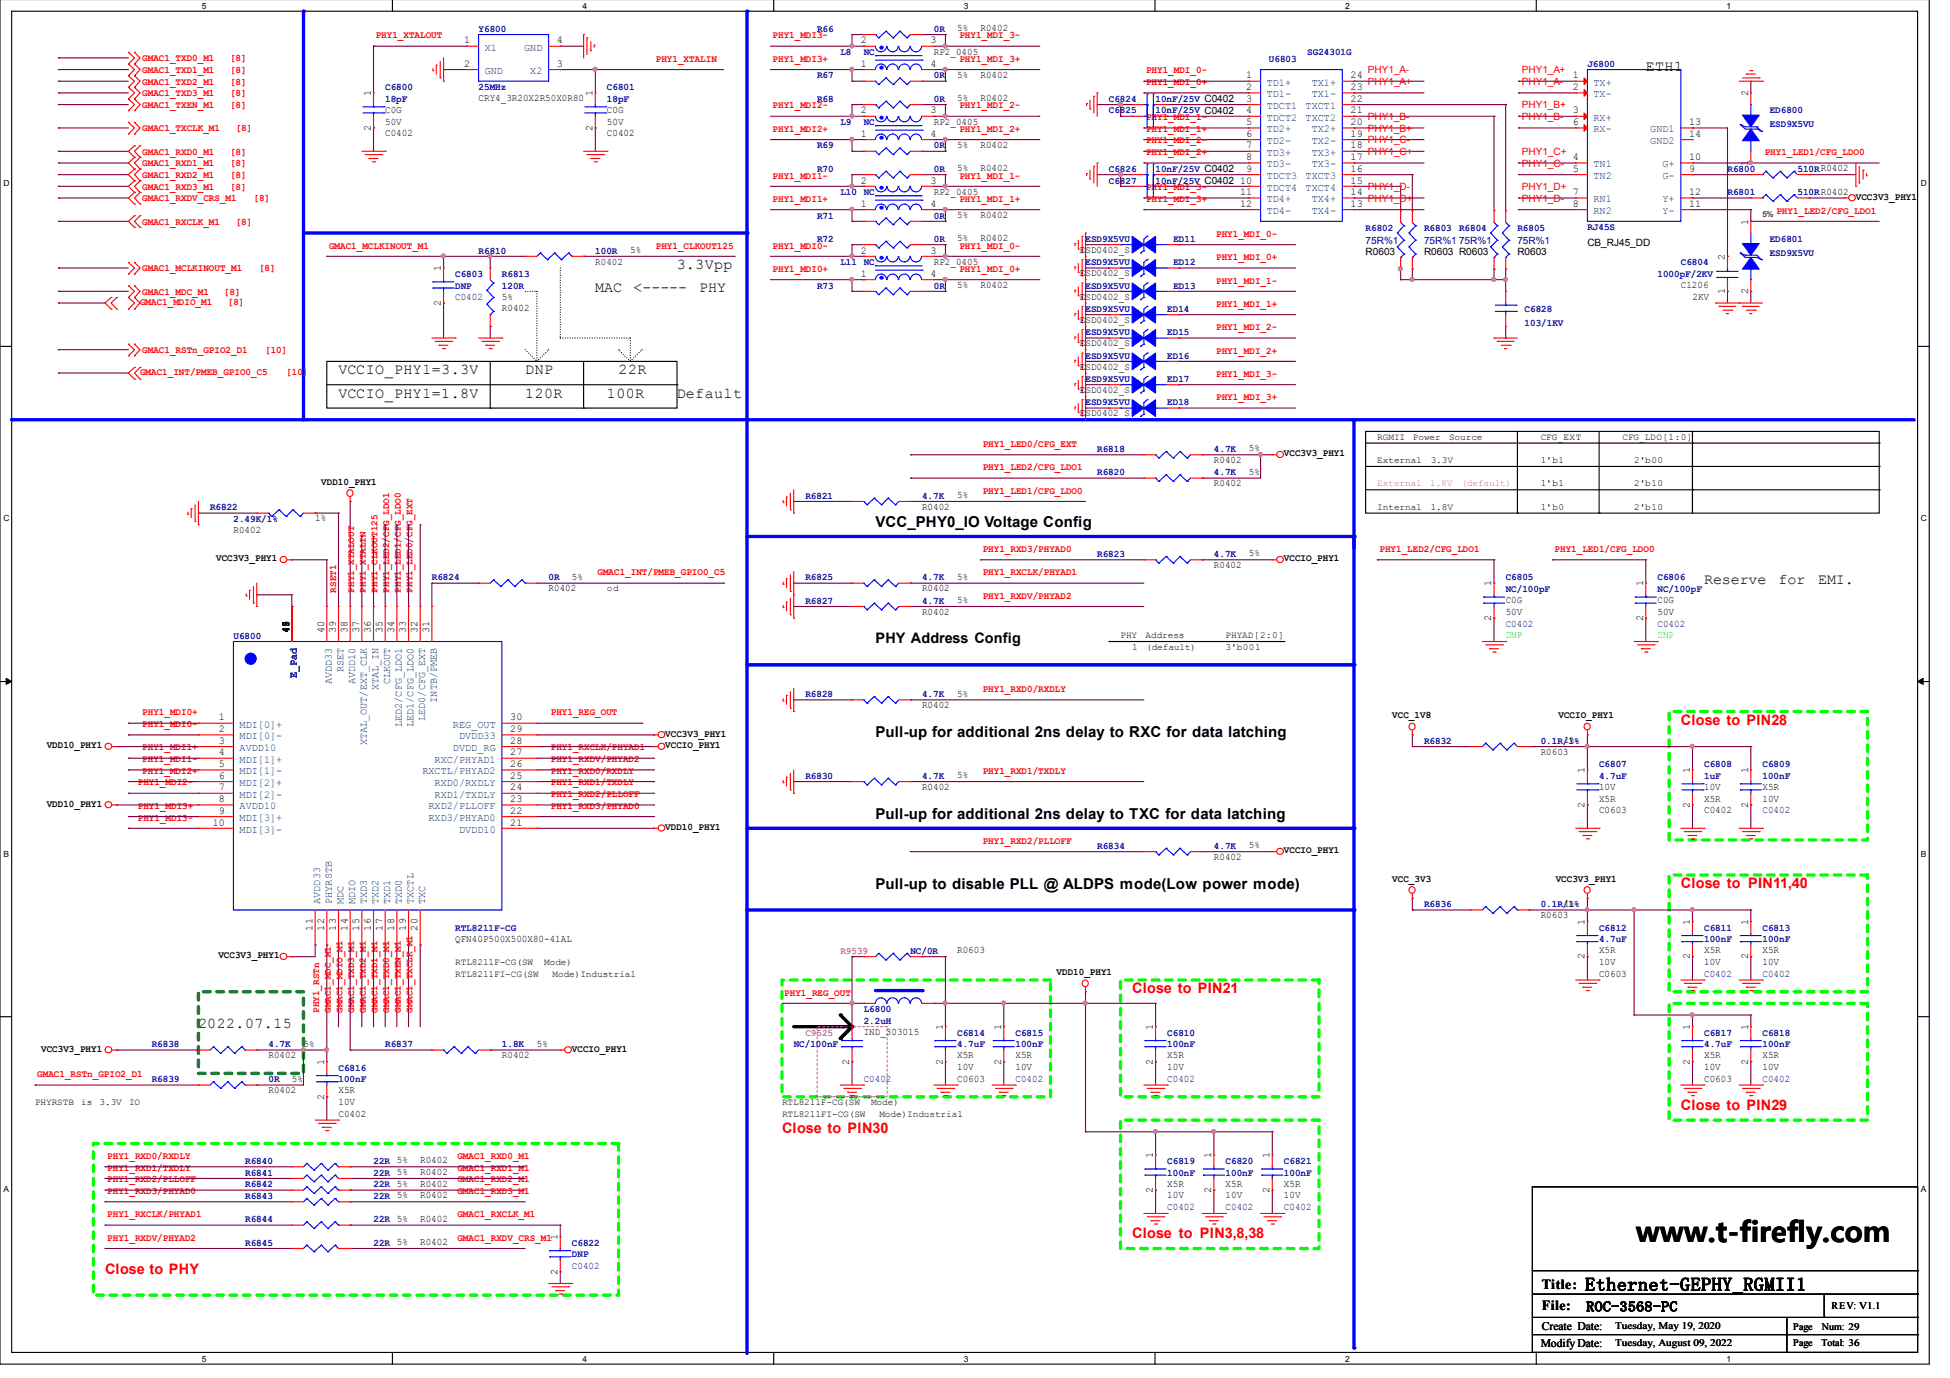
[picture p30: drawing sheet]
<svg xmlns="http://www.w3.org/2000/svg" width="297mm" height="210mm" viewBox="0 0 297 210" stroke-linecap="round" stroke-linejoin="round" font-family="sans-serif">
<defs><g id="words">
<text font-size="4.2" x="249.3" y="189.2">www.t-firefly.com</text>
<text font-size="2.8" x="241.5" y="196.6">Ethernet-GEPHY_RGMII1</text>
<g font-size="2.3">
<text x="250.7" y="10.8">ETH1</text>
<text x="103.1" y="41">3.3Vpp</text>
<text x="90.7" y="44.5">MAC</text>
<text x="96.5" y="44.5">&lt;-----</text>
<text x="106.5" y="44.5">PHY</text>
<text x="51.6" y="57">VCCIO_PHY1=3.3V</text>
<text x="80" y="57">DNP</text>
<text x="94.2" y="57">22R</text>
<text x="51.6" y="60.6">VCCIO_PHY1=1.8V</text>
<text x="80" y="60.6">120R</text>
<text x="92.5" y="60.6">100R</text>
<text x="103.1" y="60.6">Default</text>
<text x="133.3" y="80.3">VCC_PHY0_IO Voltage Config</text>
<text x="259.6" y="89">Reserve</text>
<text x="270.9" y="89">for</text>
<text x="277" y="89">EMI.</text>
<text x="133.3" y="112.3">Pull-up for additional 2ns delay to RXC for data latching</text>
<text x="133.3" y="124.7">Pull-up for additional 2ns delay to TXC for data latching</text>
<text x="133.3" y="135.4">Pull-up to disable PLL @ ALDPS mode(Low power mode)</text>
<text x="30.2" y="156.6">2022.07.15</text>
</g>
<text font-size="2.2" x="133.3" y="98">PHY Address Config</text>
<g font-size="2.2" fill="#f00">
<text x="256" y="110.4">Close to PIN28</text>
<text x="256" y="135.3">Close to PIN11,40</text>
<text x="172.5" y="151.3">Close to PIN21</text>
<text x="119.1" y="172.6">Close to PIN30</text>
<text x="256" y="169.1">Close to PIN29</text>
<text x="172.5" y="188.7">Close to PIN3,8,38</text>
<text x="16" y="194">Close to PHY</text>
</g>
<g font-size="2.1">
<text x="234.9" y="196.3">Title:</text>
<text x="234.9" y="199.5">File:</text>
<text x="241.6" y="199.7">ROC-3568-PC</text>
</g>
<g font-size="1.8">
<text x="234.9" y="202.5">Create Date:</text>
<text x="234.7" y="205.2">Modify Date:</text>
</g>
<g font-size="1.6">
<text x="70.7" y="6.6">1</text>
<text x="70.7" y="10.2">2</text>
<text x="84.8" y="10.2">3</text>
<text x="84.8" y="6.6">4</text>
<text x="131.1" y="10.2">1</text>
<text x="131.1" y="6.6">2</text>
<text x="141.7" y="6.6">3</text>
<text x="141.7" y="10.2">4</text>
<text x="189.8" y="12">1</text>
<text x="205.7" y="12">24</text>
<text x="239.6" y="12">1</text>
<text x="56.5" y="14.7" transform="rotate(-90 56.5 14.7)">1</text>
<text x="90.3" y="14.7" transform="rotate(-90 90.3 14.7)">1</text>
<text x="131.1" y="17.3">2</text>
<text x="141.7" y="17.3">3</text>
<text x="189.8" y="13.7">2</text>
<text x="189.8" y="15.5">3</text>
<text x="189.8" y="17.3">4</text>
<text x="205.7" y="17.3">21</text>
<text x="205.7" y="15.5">22</text>
<text x="205.7" y="13.7">23</text>
<text x="239.6" y="13.7">2</text>
<text x="239.6" y="17.3">3</text>
<text x="266.3" y="14.7" transform="rotate(-90 266.3 14.7)">2</text>
<text x="56.5" y="19.9" transform="rotate(-90 56.5 19.9)">2</text>
<text x="90.3" y="19.9" transform="rotate(-90 90.3 19.9)">2</text>
<text x="131.1" y="20.8">1</text>
<text x="141.7" y="20.8">4</text>
<text x="189.8" y="19.1">5</text>
<text x="189.8" y="20.8">6</text>
<text x="189.8" y="22.6">7</text>
<text x="205.7" y="22.6">18</text>
<text x="205.7" y="20.8">19</text>
<text x="205.7" y="19.1">20</text>
<text x="239.6" y="19.1">6</text>
<text x="257.3" y="19.1">13</text>
<text x="257.3" y="20.8">14</text>
<text x="131.1" y="28">2</text>
<text x="141.7" y="28">3</text>
<text x="188.9" y="28">10</text>
<text x="188.9" y="29.7">11</text>
<text x="189.8" y="24.4">8</text>
<text x="189.8" y="26.2">9</text>
<text x="205.7" y="29.7">14</text>
<text x="205.7" y="28">15</text>
<text x="205.7" y="26.2">16</text>
<text x="205.7" y="24.4">17</text>
<text x="239.6" y="24.4">4</text>
<text x="239.6" y="26.2">5</text>
<text x="239.6" y="29.7">7</text>
<text x="257.3" y="26.2">9</text>
<text x="257.3" y="24.4">10</text>
<text x="257.3" y="29.7">12</text>
<text x="266.3" y="25.2" transform="rotate(-90 266.3 25.2)">1</text>
<text x="131.1" y="31.5">1</text>
<text x="141.7" y="31.5">4</text>
<text x="188.9" y="31.5">12</text>
<text x="205.7" y="31.5">13</text>
<text x="239.6" y="31.5">8</text>
<text x="257.3" y="31.5">11</text>
<text x="266.3" y="34.2" transform="rotate(-90 266.3 34.2)">1</text>
<text x="67.1" y="41.3" transform="rotate(-90 67.1 41.3)">1</text>
<text x="131.1" y="38.6">2</text>
<text x="141.7" y="38.6">3</text>
<text x="262.7" y="39.6" transform="rotate(-90 262.7 39.6)">2</text>
<text x="67.1" y="46.6" transform="rotate(-90 67.1 46.6)">2</text>
<text x="131.1" y="42.2">1</text>
<text x="141.7" y="42.2">4</text>
<text x="262.7" y="44.8" transform="rotate(-90 262.7 44.8)">1</text>
<text x="266.3" y="44.8" transform="rotate(-90 266.3 44.8)">2</text>
<text x="227.2" y="89.3" transform="rotate(-90 227.2 89.3)">1</text>
<text x="250.3" y="89.3" transform="rotate(-90 250.3 89.3)">1</text>
<text x="44" y="95.5" transform="rotate(-90 44 95.5)">2</text>
<text x="44" y="95.5" transform="rotate(-90 44 95.5)">3</text>
<text x="44" y="95.5" transform="rotate(-90 44 95.5)">4</text>
<text x="44" y="95.5" transform="rotate(-90 44 95.5)">5</text>
<text x="44" y="95.5" transform="rotate(-90 44 95.5)">6</text>
<text x="44" y="95.5" transform="rotate(-90 44 95.5)">7</text>
<text x="44" y="95.5" transform="rotate(-90 44 95.5)">9</text>
<text x="227.2" y="94.6" transform="rotate(-90 227.2 94.6)">2</text>
<text x="250.3" y="94.6" transform="rotate(-90 250.3 94.6)">2</text>
<text x="44" y="96.4" transform="rotate(-90 44 96.4)">41</text>
<text x="44" y="96.4" transform="rotate(-90 44 96.4)">48</text>
<text x="49.4" y="96.4" transform="rotate(-90 49.4 96.4)">40</text>
<text x="51.1" y="96.4" transform="rotate(-90 51.1 96.4)">39</text>
<text x="52.9" y="96.4" transform="rotate(-90 52.9 96.4)">38</text>
<text x="54.7" y="96.4" transform="rotate(-90 54.7 96.4)">37</text>
<text x="56.5" y="96.4" transform="rotate(-90 56.5 96.4)">36</text>
<text x="58.3" y="96.4" transform="rotate(-90 58.3 96.4)">35</text>
<text x="60" y="96.4" transform="rotate(-90 60 96.4)">34</text>
<text x="61.8" y="96.4" transform="rotate(-90 61.8 96.4)">33</text>
<text x="63.6" y="96.4" transform="rotate(-90 63.6 96.4)">32</text>
<text x="65.4" y="96.4" transform="rotate(-90 65.4 96.4)">31</text>
<text x="33.4" y="109.7">1</text>
<text x="33.4" y="111.5">2</text>
<text x="33.4" y="113.3">3</text>
<text x="77.7" y="113.3">28</text>
<text x="77.7" y="111.5">29</text>
<text x="77.7" y="109.7">30</text>
<text x="33.4" y="115.1">4</text>
<text x="33.4" y="116.9">5</text>
<text x="33.4" y="118.6">6</text>
<text x="77.7" y="118.6">25</text>
<text x="77.7" y="116.9">26</text>
<text x="77.7" y="115.1">27</text>
<text x="241.4" y="117.8" transform="rotate(-90 241.4 117.8)">1</text>
<text x="257.4" y="117.8" transform="rotate(-90 257.4 117.8)">1</text>
<text x="266.3" y="117.8" transform="rotate(-90 266.3 117.8)">1</text>
<text x="32.4" y="125.7">10</text>
<text x="33.4" y="120.4">7</text>
<text x="33.4" y="122.2">8</text>
<text x="33.4" y="124">9</text>
<text x="77.7" y="125.7">21</text>
<text x="77.7" y="124">22</text>
<text x="77.7" y="122.2">23</text>
<text x="77.7" y="120.4">24</text>
<text x="241.4" y="123" transform="rotate(-90 241.4 123)">2</text>
<text x="257.4" y="123" transform="rotate(-90 257.4 123)">2</text>
<text x="266.3" y="123" transform="rotate(-90 266.3 123)">2</text>
<text x="47.6" y="141.7" transform="rotate(-90 47.6 141.7)">11</text>
<text x="49.4" y="141.7" transform="rotate(-90 49.4 141.7)">12</text>
<text x="51.1" y="141.7" transform="rotate(-90 51.1 141.7)">13</text>
<text x="52.9" y="141.7" transform="rotate(-90 52.9 141.7)">14</text>
<text x="54.7" y="141.7" transform="rotate(-90 54.7 141.7)">15</text>
<text x="56.5" y="141.7" transform="rotate(-90 56.5 141.7)">16</text>
<text x="58.3" y="141.7" transform="rotate(-90 58.3 141.7)">17</text>
<text x="60" y="141.7" transform="rotate(-90 60 141.7)">18</text>
<text x="61.8" y="141.7" transform="rotate(-90 61.8 141.7)">19</text>
<text x="63.6" y="141.7" transform="rotate(-90 63.6 141.7)">20</text>
<text x="241.4" y="140.9" transform="rotate(-90 241.4 140.9)">1</text>
<text x="257.4" y="140.9" transform="rotate(-90 257.4 140.9)">1</text>
<text x="266.3" y="140.9" transform="rotate(-90 266.3 140.9)">1</text>
<text x="241.4" y="146.1" transform="rotate(-90 241.4 146.1)">2</text>
<text x="257.4" y="146.1" transform="rotate(-90 257.4 146.1)">2</text>
<text x="266.3" y="146.1" transform="rotate(-90 266.3 146.1)">2</text>
<text x="129.4" y="156.9" transform="rotate(-90 129.4 156.9)">1</text>
<text x="143.6" y="156.9" transform="rotate(-90 143.6 156.9)">1</text>
<text x="152.5" y="156.9" transform="rotate(-90 152.5 156.9)">1</text>
<text x="175.6" y="156.9" transform="rotate(-90 175.6 156.9)">1</text>
<text x="257.4" y="156.9" transform="rotate(-90 257.4 156.9)">1</text>
<text x="266.3" y="156.9" transform="rotate(-90 266.3 156.9)">1</text>
<text x="49.4" y="167.5" transform="rotate(-90 49.4 167.5)">2</text>
<text x="49.4" y="162.2" transform="rotate(-90 49.4 162.2)">1</text>
<text x="129.4" y="162.2" transform="rotate(-90 129.4 162.2)">2</text>
<text x="143.6" y="162.2" transform="rotate(-90 143.6 162.2)">2</text>
<text x="152.5" y="162.2" transform="rotate(-90 152.5 162.2)">2</text>
<text x="175.6" y="162.2" transform="rotate(-90 175.6 162.2)">2</text>
<text x="257.4" y="162.2" transform="rotate(-90 257.4 162.2)">2</text>
<text x="266.3" y="162.2" transform="rotate(-90 266.3 162.2)">2</text>
<text x="175.6" y="176.5" transform="rotate(-90 175.6 176.5)">1</text>
<text x="184.5" y="176.5" transform="rotate(-90 184.5 176.5)">1</text>
<text x="193.4" y="176.5" transform="rotate(-90 193.4 176.5)">1</text>
<text x="175.6" y="181.7" transform="rotate(-90 175.6 181.7)">2</text>
<text x="184.5" y="181.7" transform="rotate(-90 184.5 181.7)">2</text>
<text x="193.4" y="181.7" transform="rotate(-90 193.4 181.7)">2</text>
<text x="84.9" y="188.9" transform="rotate(-90 84.9 188.9)">1</text>
<text x="84.9" y="194.2" transform="rotate(-90 84.9 194.2)">2</text>
</g>
<g font-size="1.6" fill="#004080">
<text x="73.8" y="7.7">X1</text>
<text x="73.8" y="11.3">GND</text>
<text x="79.8" y="7.7">GND</text>
<text x="80.8" y="11.3">X2</text>
<text x="193" y="13.1">TD1+</text>
<text x="193" y="14.8">TD1-</text>
<text x="193" y="16.6">TDCT1</text>
<text x="198.9" y="16.6">TXCT1</text>
<text x="199.8" y="14.8">TX1-</text>
<text x="199.8" y="13.1">TX1+</text>
<text x="242.7" y="13.1">TX+</text>
<text x="242.7" y="14.8">TX-</text>
<text x="193" y="18.4">TDCT2</text>
<text x="193" y="20.2">TD2+</text>
<text x="193" y="21.9">TD2-</text>
<text x="193" y="23.7">TD3+</text>
<text x="198.9" y="18.4">TXCT2</text>
<text x="199.8" y="23.7">TX3+</text>
<text x="199.8" y="21.9">TX2-</text>
<text x="199.8" y="20.2">TX2+</text>
<text x="242.7" y="18.4">RX+</text>
<text x="242.7" y="20.2">RX-</text>
<text x="251.4" y="20.2">GND1</text>
<text x="251.4" y="21.9">GND2</text>
<text x="193" y="25.5">TD3-</text>
<text x="193" y="27.3">TDCT3</text>
<text x="193" y="29.1">TDCT4</text>
<text x="198.9" y="29.1">TXCT4</text>
<text x="198.9" y="27.3">TXCT3</text>
<text x="199.8" y="25.5">TX3-</text>
<text x="242.7" y="25.5">TN1</text>
<text x="242.7" y="27.3">TN2</text>
<text x="253.2" y="27.3">G-</text>
<text x="253.2" y="25.5">G+</text>
<text x="193" y="30.8">TD4+</text>
<text x="193" y="32.6">TD4-</text>
<text x="199.8" y="32.6">TX4-</text>
<text x="199.8" y="30.8">TX4+</text>
<text x="242.7" y="30.8">RN1</text>
<text x="242.7" y="32.6">RN2</text>
<text x="253.2" y="32.6">Y-</text>
<text x="253.2" y="30.8">Y+</text>
<text x="45.2" y="103.3" transform="rotate(-90 45.2 103.3)">E_Pad</text>
<text x="50.5" y="104.2" transform="rotate(-90 50.5 104.2)">AVDD33</text>
<text x="52.3" y="102.4" transform="rotate(-90 52.3 102.4)">RSET</text>
<text x="54.1" y="104.2" transform="rotate(-90 54.1 104.2)">AVDD10</text>
<text x="57.7" y="105.2" transform="rotate(-90 57.7 105.2)">XTAL_IN</text>
<text x="59.4" y="104.2" transform="rotate(-90 59.4 104.2)">CLKOUT</text>
<text x="66.5" y="107" transform="rotate(-90 66.5 107)">INTB/PMEB</text>
<text x="36.5" y="110.8">MDI[0]+</text>
<text x="36.5" y="112.6">MDI[0]-</text>
<text x="55.9" y="113.6" transform="rotate(-90 55.9 113.6)">XTAL_OUT/EXT_CLK</text>
<text x="61.2" y="110.8" transform="rotate(-90 61.2 110.8)">LED2/CFG_LDO1</text>
<text x="63" y="110.8" transform="rotate(-90 63 110.8)">LED1/CFG_LDO0</text>
<text x="64.8" y="109.8" transform="rotate(-90 64.8 109.8)">LED0/CFG_EXT</text>
<text x="69" y="110.8">REG_OUT</text>
<text x="69.9" y="112.6">DVDD33</text>
<text x="36.5" y="114.4">AVDD10</text>
<text x="36.5" y="116.2">MDI[1]+</text>
<text x="36.5" y="118">MDI[1]-</text>
<text x="36.5" y="119.7">MDI[2]+</text>
<text x="64.3" y="118">RXCTL/PHYAD2</text>
<text x="66.2" y="119.7">RXD0/RXDLY</text>
<text x="66.2" y="116.2">RXC/PHYAD1</text>
<text x="69" y="114.4">DVDD_RG</text>
<text x="36.5" y="121.5">MDI[2]-</text>
<text x="36.5" y="123.3">AVDD10</text>
<text x="36.5" y="125.1">MDI[3]+</text>
<text x="65.3" y="125.1">RXD3/PHYAD0</text>
<text x="65.3" y="123.3">RXD2/PLLOFF</text>
<text x="66.2" y="121.5">RXD1/TXDLY</text>
<text x="36.5" y="126.8">MDI[3]-</text>
<text x="69.9" y="126.8">DVDD10</text>
<text x="48.8" y="137.7" transform="rotate(-90 48.8 137.7)">AVDD33</text>
<text x="50.5" y="137.7" transform="rotate(-90 50.5 137.7)">PHYRSTB</text>
<text x="52.3" y="137.7" transform="rotate(-90 52.3 137.7)">MDC</text>
<text x="54.1" y="137.7" transform="rotate(-90 54.1 137.7)">MDIO</text>
<text x="55.9" y="137.7" transform="rotate(-90 55.9 137.7)">TXD3</text>
<text x="57.7" y="137.7" transform="rotate(-90 57.7 137.7)">TXD2</text>
<text x="59.4" y="137.7" transform="rotate(-90 59.4 137.7)">TXD1</text>
<text x="61.2" y="137.7" transform="rotate(-90 61.2 137.7)">TXD0</text>
<text x="63" y="137.7" transform="rotate(-90 63 137.7)">TXCTL</text>
<text x="64.8" y="137.7" transform="rotate(-90 64.8 137.7)">TXC</text>
</g>
<g font-size="1.5" fill="#f00">
<text x="57.2" y="5.9">PHY1_XTALOUT</text>
<text x="117.7" y="5.9">PHY1_MDI3-</text>
<text x="146.1" y="5.9">PHY1_MDI_3-</text>
<text x="21.7" y="9.3">GMAC1_TXD0_M1</text>
<text x="21.7" y="11.1">GMAC1_TXD1_M1</text>
<text x="35.1" y="9.3">[8]</text>
<text x="35.1" y="11.1">[8]</text>
<text x="99.9" y="9.4">PHY1_XTALIN</text>
<text x="117.7" y="9.4">PHY1_MDI3+</text>
<text x="146.1" y="9.4">PHY1_MDI_3+</text>
<text x="174.6" y="11.2">PHY1_MDI_0-</text>
<text x="208.4" y="11.2">PHY1_A-</text>
<text x="231.8" y="11.2">PHY1_A+</text>
<text x="21.7" y="12.9">GMAC1_TXD2_M1</text>
<text x="21.7" y="14.7">GMAC1_TXD3_M1</text>
<text x="21.7" y="16.4">GMAC1_TXEN_M1</text>
<text x="35.1" y="12.9">[8]</text>
<text x="35.1" y="14.7">[8]</text>
<text x="35.1" y="16.4">[8]</text>
<text x="117.7" y="16.5">PHY1_MDI2-</text>
<text x="146.1" y="16.5">PHY1_MDI_2-</text>
<text x="174.6" y="13">PHY1_MDI_0+</text>
<text x="208.4" y="13">PHY1_A+</text>
<text x="231.8" y="13">PHY1_A-</text>
<text x="231.8" y="16.5">PHY1_B+</text>
<text x="21.7" y="20">GMAC1_TXCLK_M1</text>
<text x="21.7" y="23.6">GMAC1_RXD0_M1</text>
<text x="35.1" y="23.6">[8]</text>
<text x="35.9" y="20">[8]</text>
<text x="117.7" y="20.1">PHY1_MDI2+</text>
<text x="146.1" y="20.1">PHY1_MDI_2+</text>
<text x="174.6" y="18.3">PHY1_MDI_1-</text>
<text x="174.6" y="20.1">PHY1_MDI_1+</text>
<text x="174.6" y="21.9">PHY1_MDI_2-</text>
<text x="174.6" y="23.6">PHY1_MDI_2+</text>
<text x="208.4" y="18.3">PHY1_B-</text>
<text x="208.4" y="20.1">PHY1_B+</text>
<text x="208.4" y="21.9">PHY1_C-</text>
<text x="208.4" y="23.6">PHY1_C+</text>
<text x="231.8" y="18.3">PHY1_B-</text>
<text x="231.8" y="23.6">PHY1_C+</text>
<text x="268.8" y="23.6">PHY1_LED1/CFG_LDO0</text>
<text x="21.7" y="27.1">GMAC1_RXD2_M1</text>
<text x="21.7" y="28.9">GMAC1_RXD3_M1</text>
<text x="21.7" y="25.3">GMAC1_RXD1_M1</text>
<text x="35.1" y="27.1">[8]</text>
<text x="35.1" y="28.9">[8]</text>
<text x="35.1" y="25.3">[8]</text>
<text x="117.7" y="27.2">PHY1_MDI1-</text>
<text x="146.1" y="27.2">PHY1_MDI_1-</text>
<text x="174.6" y="29">PHY1_MDI_3-</text>
<text x="208.4" y="29">PHY1_D-</text>
<text x="231.8" y="25.4">PHY1_C-</text>
<text x="231.8" y="29">PHY1_D+</text>
<text x="21.7" y="34.2">GMAC1_RXCLK_M1</text>
<text x="21.7" y="30.7">GMAC1_RXDV_CRS_M1</text>
<text x="35.9" y="34.2">[8]</text>
<text x="38.6" y="30.7">[8]</text>
<text x="117.7" y="30.7">PHY1_MDI1+</text>
<text x="146.1" y="30.7">PHY1_MDI_1+</text>
<text x="174.6" y="30.7">PHY1_MDI_3+</text>
<text x="208.4" y="30.7">PHY1_D+</text>
<text x="231.8" y="30.7">PHY1_D-</text>
<text x="270.6" y="32.5">PHY1_LED2/CFG_LDO1</text>
<text x="21.7" y="41.3">GMAC1_MCLKINOUT_M1</text>
<text x="39.5" y="41.3">[8]</text>
<text x="50.1" y="37.9">GMAC1_MCLKINOUT_M1</text>
<text x="99.9" y="37.9">PHY1_CLKOUT125</text>
<text x="117.7" y="37.9">PHY1_MDI0-</text>
<text x="117.7" y="41.4">PHY1_MDI0+</text>
<text x="146.1" y="37.9">PHY1_MDI_0-</text>
<text x="146.1" y="41.4">PHY1_MDI_0+</text>
<text x="185.3" y="36.1">PHY1_MDI_0-</text>
<text x="185.3" y="39.6">PHY1_MDI_0+</text>
<text x="21.3" y="46.4">GMAC1_MDIO_M1</text>
<text x="21.7" y="44.9">GMAC1_MDC_M1</text>
<text x="34.1" y="44.9">[8]</text>
<text x="34.7" y="46.4">[8]</text>
<text x="185.3" y="43.2">PHY1_MDI_1-</text>
<text x="185.3" y="46.8">PHY1_MDI_1+</text>
<text x="21.7" y="53.8">GMAC1_RSTn_GPIO2_D1</text>
<text x="40.4" y="53.8">[10]</text>
<text x="185.3" y="53.9">PHY1_MDI_2+</text>
<text x="185.3" y="50.3">PHY1_MDI_2-</text>
<text x="21.3" y="57.1">GMAC1_INT/PMEB_GPIO0_C5</text>
<text x="43.6" y="57.1">[10]</text>
<text x="185.3" y="57.4">PHY1_MDI_3-</text>
<text x="185.3" y="61">PHY1_MDI_3+</text>
<text x="149.7" y="71.6">PHY1_LED2/CFG_LDO1</text>
<text x="149.7" y="68.1">PHY1_LED0/CFG_EXT</text>
<text x="149.7" y="75.2">PHY1_LED1/CFG_LDO0</text>
<text x="91" y="87.6">GMAC1_INT/PMEB_GPIO0_C5</text>
<text x="149.7" y="87.6">PHY1_RXCLK/PHYAD1</text>
<text x="149.7" y="84.1">PHY1_RXD3/PHYAD0</text>
<text x="210.1" y="84.1">PHY1_LED2/CFG_LDO1</text>
<text x="236.8" y="84.1">PHY1_LED1/CFG_LDO0</text>
<text x="51.2" y="90.3" transform="rotate(-90 51.2 90.3)">RSET1</text>
<text x="53.9" y="90.3" transform="rotate(-90 53.9 90.3)">PHY1_XTALOUT</text>
<text x="55.7" y="90.3" transform="rotate(-90 55.7 90.3)">PHY1_XTALIN</text>
<text x="57.5" y="90.3" transform="rotate(-90 57.5 90.3)">PHY1_CLKOUT125</text>
<text x="59.3" y="90.3" transform="rotate(-90 59.3 90.3)">PHY1_LED2/CFG_LDO1</text>
<text x="61" y="90.3" transform="rotate(-90 61 90.3)">PHY1_LED1/CFG_LDO0</text>
<text x="62.8" y="90.3" transform="rotate(-90 62.8 90.3)">PHY1_LED0/CFG_EXT</text>
<text x="149.7" y="91.2">PHY1_RXDV/PHYAD2</text>
<text x="149.7" y="105.4">PHY1_RXD0/RXDLY</text>
<text x="21.7" y="110.8">PHY1_MDI0-</text>
<text x="21.7" y="109">PHY1_MDI0+</text>
<text x="83.9" y="109">PHY1_REG_OUT</text>
<text x="21" y="119.6">PHY1_MDI2-</text>
<text x="21.7" y="117.9">PHY1_MDI2+</text>
<text x="21.7" y="116.1">PHY1_MDI1-</text>
<text x="21.7" y="114.3">PHY1_MDI1+</text>
<text x="83.9" y="119.6">PHY1_RXD1/TXDLY</text>
<text x="83.9" y="117.9">PHY1_RXD0/RXDLY</text>
<text x="83.9" y="116.1">PHY1_RXDV/PHYAD2</text>
<text x="83.9" y="114.3">PHY1_RXCLK/PHYAD1</text>
<text x="149.7" y="117.9">PHY1_RXD1/TXDLY</text>
<text x="21" y="125">PHY1_MDI3-</text>
<text x="21" y="123.2">PHY1_MDI3+</text>
<text x="83.9" y="123.2">PHY1_RXD3/PHYAD0</text>
<text x="83.9" y="121.4">PHY1_RXD2/PLLOFF</text>
<text x="149.7" y="128.5">PHY1_RXD2/PLLOFF</text>
<text x="48.6" y="154.3" transform="rotate(-90 48.6 154.3)">PHY1_RSTn</text>
<text x="50.4" y="154.3" transform="rotate(-90 50.4 154.3)">GMAC1_MDC_M1</text>
<text x="52.2" y="154.3" transform="rotate(-90 52.2 154.3)">GMAC1_MDIO_M1</text>
<text x="53.9" y="154.3" transform="rotate(-90 53.9 154.3)">GMAC1_TXD3_M1</text>
<text x="55.7" y="154.3" transform="rotate(-90 55.7 154.3)">GMAC1_TXD2_M1</text>
<text x="57.5" y="154.3" transform="rotate(-90 57.5 154.3)">GMAC1_TXD1_M1</text>
<text x="59.3" y="154.3" transform="rotate(-90 59.3 154.3)">GMAC1_TXD0_M1</text>
<text x="61" y="154.3" transform="rotate(-90 61 154.3)">GMAC1_TXEN_M1</text>
<text x="62.8" y="154.3" transform="rotate(-90 62.8 154.3)">GMAC1_TXCLK_M1</text>
<text x="119.5" y="151.7">PHY1_REG_OUT</text>
<text x="5.7" y="164.1">GMAC1_RSTn_GPIO2_D1</text>
<text x="16.3" y="178.3">PHY1_RXD1/TXDLY</text>
<text x="16.3" y="176.5">PHY1_RXD0/RXDLY</text>
<text x="69.7" y="178.3">GMAC1_RXD1_M1</text>
<text x="69.7" y="176.5">GMAC1_RXD0_M1</text>
<text x="16.3" y="181.9">PHY1_RXD3/PHYAD0</text>
<text x="16.3" y="180.1">PHY1_RXD2/PLLOFF</text>
<text x="16.3" y="185.4">PHY1_RXCLK/PHYAD1</text>
<text x="69.7" y="185.4">GMAC1_RXCLK_M1</text>
<text x="69.7" y="180.1">GMAC1_RXD2_M1</text>
<text x="69.7" y="181.9">GMAC1_RXD3_M1</text>
<text x="16.3" y="189">PHY1_RXDV/PHYAD2</text>
<text x="69.7" y="189">GMAC1_RXDV_CRS_M1</text>
</g>
<g font-size="1.5" fill="#000080">
<text x="72.9" y="4.8">Y6800</text>
<text x="124.5" y="4.8">R66</text>
<text x="142.2" y="4.8">0R</text>
<text x="124.5" y="12">R67</text>
<text x="128" y="8.4">L8</text>
<text x="131.6" y="8.4">NC</text>
<text x="142.2" y="12">0R</text>
<text x="193.3" y="9.5">U6803</text>
<text x="199.1" y="8.4">SG24301G</text>
<text x="241.8" y="10.2">J6800</text>
<text x="58.7" y="13.7">C6800</text>
<text x="58.7" y="15.5">18pF</text>
<text x="72.9" y="13.7">25MHz</text>
<text x="92.5" y="13.7">C6801</text>
<text x="92.5" y="15.5">18pF</text>
<text x="124.5" y="15.5">R68</text>
<text x="142.2" y="15.5">0R</text>
<text x="168.9" y="15.5">C6824</text>
<text x="168.9" y="17.3">C6825</text>
<text x="176" y="15.5">10nF/25V C0402</text>
<text x="176" y="17.3">10nF/25V C0402</text>
<text x="269.6" y="17.3">ED6800</text>
<text x="124.5" y="22.6">R69</text>
<text x="128" y="19.1">L9</text>
<text x="131.6" y="19.1">NC</text>
<text x="142.2" y="22.6">0R</text>
<text x="269.6" y="19.4">ESD9X5VU</text>
<text x="124.5" y="26.2">R70</text>
<text x="128" y="29.7">L10 NC</text>
<text x="142.2" y="26.2">0R</text>
<text x="168.9" y="26.2">C6826</text>
<text x="168.9" y="28">C6827</text>
<text x="176" y="26.2">10nF/25V C0402</text>
<text x="176" y="28">10nF/25V C0402</text>
<text x="263.1" y="26.2">R6800</text>
<text x="263.1" y="29.7">R6801</text>
<text x="273.8" y="26.2">510RR0402</text>
<text x="273.8" y="29.7">510RR0402</text>
<text x="124.5" y="33.3">R71</text>
<text x="142.2" y="33.3">0R</text>
<text x="208" y="35.2">R6802</text>
<text x="216.9" y="35.2">R6803</text>
<text x="222.2" y="35.2">R6804</text>
<text x="231.1" y="35.2">R6805</text>
<text x="241.8" y="35.1">RJ45S</text>
<text x="72.9" y="38.6">R6810</text>
<text x="90.7" y="38.6">100R</text>
<text x="124.5" y="36.8">R72</text>
<text x="128" y="40.4">L11 NC</text>
<text x="142.2" y="36.8">0R</text>
<text x="165.4" y="40.4">ESD9X5VU</text>
<text x="165.4" y="36.8">ESD9X5VU</text>
<text x="178.7" y="40.4">ED12</text>
<text x="178.7" y="36.8">ED11</text>
<text x="208" y="37.1">75R%1</text>
<text x="216.9" y="37.1">75R%1</text>
<text x="222.2" y="37.1">75R%1</text>
<text x="231.1" y="37.1">75R%1</text>
<text x="256" y="40.4">C6804</text>
<text x="269.6" y="36.8">ED6801</text>
<text x="269.6" y="39">ESD9X5VU</text>
<text x="69.3" y="42.2">C6803</text>
<text x="69.3" y="44">DNP</text>
<text x="69.3" y="45.6">C0402</text>
<text x="76.5" y="42.2">R6813</text>
<text x="76.5" y="44">120R</text>
<text x="124.5" y="44">R73</text>
<text x="142.2" y="44">0R</text>
<text x="165.4" y="47.5">ESD9X5VU</text>
<text x="165.4" y="44">ESD9X5VU</text>
<text x="177.8" y="47.5">ED14</text>
<text x="178.7" y="44">ED13</text>
<text x="232.2" y="47.5">C6828</text>
<text x="252.5" y="42.2">1000pF/2KV</text>
<text x="165.4" y="51.1">ESD9X5VU</text>
<text x="177.8" y="51.1">ED15</text>
<text x="232.2" y="49.6">103/1KV</text>
<text x="165.4" y="54.6">ESD9X5VU</text>
<text x="165.4" y="58.2">ESD9X5VU</text>
<text x="177.8" y="54.6">ED16</text>
<text x="177.8" y="58.2">ED17</text>
<text x="165.4" y="61.7">ESD9X5VU</text>
<text x="177.8" y="61.7">ED18</text>
<text x="167.1" y="68.8">R6818</text>
<text x="184.9" y="68.8">4.7K</text>
<text x="32" y="77.7">R6822</text>
<text x="122.7" y="76">R6821</text>
<text x="140.5" y="76">4.7K</text>
<text x="167.1" y="72.4">R6820</text>
<text x="184.9" y="72.4">4.7K</text>
<text x="35.6" y="79.5">2.49K/1%</text>
<text x="65.8" y="88.4">R6824</text>
<text x="83.6" y="88.4">0R</text>
<text x="122.7" y="88.4">R6825</text>
<text x="140.5" y="88.4">4.7K</text>
<text x="167.1" y="84.9">R6823</text>
<text x="184.9" y="84.9">4.7K</text>
<text x="229.4" y="88.4">C6805</text>
<text x="252.5" y="88.4">C6806</text>
<text x="122.7" y="92">R6827</text>
<text x="140.5" y="92">4.7K</text>
<text x="229.4" y="90.2">NC/100pF</text>
<text x="229.4" y="95.4">C0402</text>
<text x="252.5" y="90.2">NC/100pF</text>
<text x="252.5" y="95.4">C0402</text>
<text x="35.6" y="97.3">U6800</text>
<text x="122.7" y="106.2">R6828</text>
<text x="140.5" y="106.2">4.7K</text>
<text x="216.9" y="113.3">R6832</text>
<text x="234.7" y="113.3">0.1R/1%</text>
<text x="122.7" y="118.6">R6830</text>
<text x="140.5" y="118.6">4.7K</text>
<text x="243.6" y="116.9">C6807</text>
<text x="243.6" y="118.6">4.7uF</text>
<text x="259.6" y="116.9">C6808</text>
<text x="259.6" y="118.6">1uF</text>
<text x="268.5" y="116.9">C6809</text>
<text x="268.5" y="118.6">100nF</text>
<text x="268.5" y="123.9">C0402</text>
<text x="167.1" y="129.3">R6834</text>
<text x="184.9" y="129.3">4.7K</text>
<text x="69.3" y="141.7">RTL8211F-CG</text>
<text x="216.9" y="138.2">R6836</text>
<text x="234.7" y="138.2">0.1R/1%</text>
<text x="243.6" y="141.7">C6812</text>
<text x="243.6" y="143.5">4.7uF</text>
<text x="259.6" y="141.7">C6811</text>
<text x="259.6" y="143.5">100nF</text>
<text x="268.5" y="141.7">C6813</text>
<text x="268.5" y="143.5">100nF</text>
<text x="138.7" y="145.3">NC/0R</text>
<text x="259.6" y="148.8">C0402</text>
<text x="268.5" y="148.8">C0402</text>
<text x="131.6" y="154.2">L6800</text>
<text x="131.6" y="156">2.2uH</text>
<text x="23.1" y="159.5">R6838</text>
<text x="40.9" y="159.5">4.7K</text>
<text x="58.7" y="159.5">R6837</text>
<text x="76.5" y="159.5">1.8K</text>
<text x="120.9" y="159.5">NC/100nF</text>
<text x="145.8" y="157.7">C6814</text>
<text x="145.8" y="159.5">4.7uF</text>
<text x="154.7" y="157.7">C6815</text>
<text x="154.7" y="159.5">100nF</text>
<text x="177.8" y="157.7">C6810</text>
<text x="177.8" y="159.5">100nF</text>
<text x="259.6" y="157.7">C6817</text>
<text x="259.6" y="159.5">4.7uF</text>
<text x="268.5" y="157.7">C6818</text>
<text x="268.5" y="159.5">100nF</text>
<text x="23.1" y="164.9">R6839</text>
<text x="40.9" y="164.9">0R</text>
<text x="51.6" y="163.1">C6816</text>
<text x="51.6" y="164.9">100nF</text>
<text x="131.6" y="164.8">C0402</text>
<text x="154.7" y="164.8">C0402</text>
<text x="177.8" y="164.8">C0402</text>
<text x="268.5" y="164.8">C0402</text>
<text x="37.3" y="179.1">R6841</text>
<text x="37.3" y="177.3">R6840</text>
<text x="56.9" y="179.1">22R 5%</text>
<text x="56.9" y="177.3">22R 5%</text>
<text x="177.8" y="177.3">C6819</text>
<text x="177.8" y="179.1">100nF</text>
<text x="186.7" y="177.3">C6820</text>
<text x="186.7" y="179.1">100nF</text>
<text x="195.6" y="177.3">C6821</text>
<text x="195.6" y="179.1">100nF</text>
<text x="37.3" y="182.6">R6843</text>
<text x="37.3" y="180.9">R6842</text>
<text x="56.9" y="182.6">22R 5%</text>
<text x="56.9" y="180.9">22R 5%</text>
<text x="177.8" y="184.3">C0402</text>
<text x="186.7" y="184.3">C0402</text>
<text x="195.6" y="184.3">C0402</text>
<text x="37.3" y="189.8">R6845</text>
<text x="37.3" y="186.2">R6844</text>
<text x="56.9" y="189.8">22R 5%</text>
<text x="56.9" y="186.2">22R 5%</text>
<text x="87.1" y="189.8">C6822</text>
<text x="87.1" y="191.5">DNP</text>
<text x="87.1" y="193.2">C0402</text>
</g>
<g font-size="1.5">
<text x="145.8" y="4.8">5%</text>
<text x="149.4" y="4.8">R0402</text>
<text x="142.2" y="8.3">RP2_0405</text>
<text x="145.8" y="11.9">5%</text>
<text x="149.4" y="11.9">R0402</text>
<text x="58.7" y="17.2">C0G</text>
<text x="72.9" y="15.4">CRY4_3R20X2R50X0R80</text>
<text x="92.5" y="17.2">C0G</text>
<text x="145.8" y="15.4">5%</text>
<text x="149.4" y="15.4">R0402</text>
<text x="58.7" y="20.8">C0402</text>
<text x="58.7" y="19">50V</text>
<text x="92.5" y="20.8">C0402</text>
<text x="92.5" y="19">50V</text>
<text x="142.2" y="19">RP2_0405</text>
<text x="145.8" y="22.5">5%</text>
<text x="149.4" y="22.5">R0402</text>
<text x="142.2" y="29.6">RP2_0405</text>
<text x="145.8" y="26.1">5%</text>
<text x="149.4" y="26.1">R0402</text>
<text x="145.8" y="33.2">5%</text>
<text x="149.4" y="33.2">R0402</text>
<text x="282.7" y="30.4">VCC3V3_PHY1</text>
<text x="90.7" y="40.3">R0402</text>
<text x="96" y="38.5">5%</text>
<text x="142.2" y="40.3">RP2_0405</text>
<text x="145.8" y="36.8">5%</text>
<text x="149.4" y="36.8">R0402</text>
<text x="164.5" y="38.5">ESD0402_S</text>
<text x="208" y="38.9">R0603</text>
<text x="216.9" y="38.9">R0603 R0603</text>
<text x="231.1" y="38.9">R0603</text>
<text x="241.8" y="37.4">CB_RJ45_DD</text>
<text x="76.5" y="47.4">R0402</text>
<text x="76.5" y="45.6">5%</text>
<text x="145.8" y="43.9">5%</text>
<text x="149.4" y="43.9">R0402</text>
<text x="164.5" y="42.1">ESD0402_S</text>
<text x="164.5" y="45.6">ESD0402_S</text>
<text x="256" y="43.9">C1206</text>
<text x="257.8" y="45.6">2KV</text>
<text x="164.5" y="49.2">ESD0402_S</text>
<text x="164.5" y="52.8">ESD0402_S</text>
<text x="164.5" y="56.3">ESD0402_S</text>
<text x="164.5" y="59.9">ESD0402_S</text>
<text x="164.5" y="63.4">ESD0402_S</text>
<text x="184.9" y="70.5">R0402</text>
<text x="190.2" y="68.8">5%</text>
<text x="195.6" y="69.5">VCC3V3_PHY1</text>
<text x="48.9" y="73.8">VDD10_PHY1</text>
<text x="140.5" y="77.7">R0402</text>
<text x="145.8" y="75.9">5%</text>
<text x="184.9" y="74.1">R0402</text>
<text x="190.2" y="72.3">5%</text>
<text x="35.6" y="81.2">R0402</text>
<text x="48" y="79.4">1%</text>
<text x="32.9" y="85.5">VCC3V3_PHY1</text>
<text x="87.1" y="88.3">5%</text>
<text x="145.8" y="88.3">5%</text>
<text x="184.9" y="86.5">R0402</text>
<text x="190.2" y="84.8">5%</text>
<text x="195.6" y="85.5">VCCIO_PHY1</text>
<text x="83.6" y="90.1">R0402</text>
<text x="140.5" y="93.7">R0402</text>
<text x="140.5" y="90.1">R0402</text>
<text x="145.8" y="91.9">5%</text>
<text x="229.4" y="91.9">C0G</text>
<text x="229.4" y="93.7">50V</text>
<text x="252.5" y="91.9">C0G</text>
<text x="252.5" y="93.7">50V</text>
<text x="140.5" y="107.9">R0402</text>
<text x="145.8" y="106.1">5%</text>
<text x="7.1" y="114">VDD10_PHY1</text>
<text x="101.3" y="112.2">VCC3V3_PHY1</text>
<text x="101.3" y="114">VCCIO_PHY1</text>
<text x="212.1" y="109.4">VCC_1V8</text>
<text x="237.4" y="109.4">VCCIO_PHY1</text>
<text x="238.3" y="113.2">1%</text>
<text x="145.8" y="118.5">5%</text>
<text x="234.7" y="115">R0603</text>
<text x="7.1" y="122.9">VDD10_PHY1</text>
<text x="140.5" y="120.3">R0402</text>
<text x="243.6" y="123.9">C0603</text>
<text x="243.6" y="122.1">X5R</text>
<text x="243.6" y="120.3">10V</text>
<text x="259.6" y="123.9">C0402</text>
<text x="259.6" y="122.1">X5R</text>
<text x="259.6" y="120.3">10V</text>
<text x="268.5" y="120.3">X5R</text>
<text x="268.5" y="122.1">10V</text>
<text x="101.3" y="126.4">VDD10_PHY1</text>
<text x="184.9" y="131">R0402</text>
<text x="190.2" y="129.2">5%</text>
<text x="195.6" y="130">VCCIO_PHY1</text>
<text x="212.1" y="134.3">VCC_3V3</text>
<text x="237" y="134.3">VCC3V3_PHY1</text>
<text x="69.3" y="143.4">QFN40P500X500X80-41AL</text>
<text x="234.7" y="139.9">R0603</text>
<text x="238.3" y="138.1">1%</text>
<text x="33.3" y="146">VCC3V3_PHY1</text>
<text x="145.8" y="145.2">R0603</text>
<text x="161" y="148.5">VDD10_PHY1</text>
<text x="243.6" y="148.8">C0603</text>
<text x="243.6" y="145.2">X5R</text>
<text x="243.6" y="147">10V</text>
<text x="259.6" y="145.2">X5R</text>
<text x="259.6" y="147">10V</text>
<text x="268.5" y="145.2">X5R</text>
<text x="268.5" y="147">10V</text>
<text x="6.3" y="160.2">VCC3V3_PHY1</text>
<text x="40.9" y="161.2">R0402</text>
<text x="46.2" y="159.4">5%</text>
<text x="76.5" y="161.2">R0402</text>
<text x="81.8" y="159.4">5%</text>
<text x="87.1" y="160.2">VCCIO_PHY1</text>
<text x="131.6" y="157.7">IND_303015</text>
<text x="145.8" y="161.2">X5R</text>
<text x="154.7" y="161.2">X5R</text>
<text x="177.8" y="161.2">X5R</text>
<text x="259.6" y="161.2">X5R</text>
<text x="268.5" y="161.2">X5R</text>
<text x="40.9" y="166.6">R0402</text>
<text x="44.4" y="164.8">5%</text>
<text x="51.6" y="166.6">X5R</text>
<text x="145.8" y="164.8">C0603</text>
<text x="145.8" y="163">10V</text>
<text x="154.7" y="163">10V</text>
<text x="177.8" y="163">10V</text>
<text x="259.6" y="164.8">C0603</text>
<text x="259.6" y="163">10V</text>
<text x="268.5" y="163">10V</text>
<text x="51.6" y="170.1">C0402</text>
<text x="51.6" y="168.3">10V</text>
<text x="64" y="179">R0402</text>
<text x="64" y="177.2">R0402</text>
<text x="64" y="182.6">R0402</text>
<text x="64" y="180.8">R0402</text>
<text x="177.8" y="180.8">X5R</text>
<text x="177.8" y="182.6">10V</text>
<text x="186.7" y="180.8">X5R</text>
<text x="186.7" y="182.6">10V</text>
<text x="195.6" y="180.8">X5R</text>
<text x="195.6" y="182.6">10V</text>
<text x="64" y="189.7">R0402</text>
<text x="64" y="186.1">R0402</text>
<text x="246" y="202.4">Tuesday, May 19, 2020</text>
<text x="273.1" y="202.5">Page</text>
<text x="277.5" y="202.5">Num: 29</text>
<text x="279" y="199.3">REV: V1.1</text>
<text x="246" y="205.1">Tuesday, August 09, 2022</text>
<text x="273.1" y="205.1">Page</text>
<text x="277.5" y="205.1">Total: 36</text>
</g>
<g font-size="1.5" fill="#0f0">
<text x="229.4" y="97.2">DNP</text>
<text x="252.5" y="97.2">DNP</text>
</g>
<g font-size="1.5" fill="#f0f">
<text x="128" y="145.3">R9539</text>
<text x="122.7" y="157.7">C9525</text>
</g>
<g font-size="1.4">
<text x="209.8" y="67">RGMII</text>
<text x="209.8" y="70.5">External</text>
<text x="215.2" y="67">Power</text>
<text x="217.9" y="70.5">3.3V</text>
<text x="220.7" y="67">Source</text>
<text x="234.7" y="67">CFG_EXT</text>
<text x="234.7" y="70.5">1'b1</text>
<text x="247.1" y="67">CFG_LDO[1:0]</text>
<text x="248.9" y="70.5">2'b00</text>
<text x="209.8" y="77.7">Internal</text>
<text x="217.9" y="77.7">1.8V</text>
<text x="234.7" y="74.1">1'b1</text>
<text x="234.7" y="77.7">1'b0</text>
<text x="248.9" y="74.1">2'b10</text>
<text x="248.9" y="77.7">2'b10</text>
<text x="92.5" y="90.1">od</text>
<text x="170.7" y="97.2">PHY</text>
<text x="172.5" y="99">1</text>
<text x="174.5" y="97.2">Address</text>
<text x="174.6" y="99">(default)</text>
<text x="186.7" y="97.2">PHYAD[2:0]</text>
<text x="186.7" y="99">3'b001</text>
<text x="69.3" y="147">RTL8211F-CG(SW</text>
<text x="69.3" y="148.8">RTL8211FI-CG(SW</text>
<text x="82.9" y="147">Mode)</text>
<text x="84.2" y="148.8">Mode)Industrial</text>
<text x="5.3" y="168.3">PHYRSTB</text>
<text x="12.4" y="168.3">is</text>
<text x="15.2" y="168.3">3.3V</text>
<text x="19.7" y="168.3">IO</text>
<text x="119.1" y="168.3">RTL8211F-CG(SW</text>
<text x="119.1" y="170.1">RTL8211FI-CG(SW</text>
<text x="132.7" y="168.3">Mode)</text>
<text x="134" y="170.1">Mode)Industrial</text>
</g>
<g font-size="1.4" fill="#f0f">
<text x="209.8" y="74.1">External</text>
<text x="217.9" y="74.1">1.8V</text>
<text x="222.6" y="74.1">(default)</text>
</g>
<g font-size="1.3">
<text x="30.7" y="1.4">5</text>
<text x="88.7" y="1.4">4</text>
<text x="146.8" y="1.4">3</text>
<text x="204.9" y="1.4">2</text>
<text x="263" y="1.4">1</text>
<text x=".5" y="28.4">D</text>
<text x="292.6" y="28.4">D</text>
<text x=".5" y="79.4">C</text>
<text x="292.6" y="79.4">C</text>
<text x=".5" y="130.5">B</text>
<text x="292.6" y="130.5">B</text>
<text x=".5" y="181.5">A</text>
<text x="292.6" y="181.5">A</text>
<text x="30.7" y="207.4">5</text>
<text x="88.7" y="207.4">4</text>
<text x="146.8" y="207.4">3</text>
<text x="204.9" y="207.4">2</text>
<text x="263" y="207.4">1</text>
</g>
<text font-size="1.2" x="268.5" y="33">5%</text>
</g></defs>
<path d="M0 -.1v207.9h293.9v-207.9M1.8 1.7h290.3v204.3h-290.3z" fill="none" stroke="#000" stroke-width=".17"/>
<g fill="#fff">
<path d="M30.7 .2h.6v1.3h-.6z"/>
<path d="M30.7 206.3h.6v1.3h-.6z"/>
</g>
<path d="M59.8 -.1v1.8M59.8 206v1.8" fill="none" stroke="#000" stroke-width=".17"/>
<g fill="#fff">
<path d="M88.7 .2h.6v1.3h-.6z"/>
<path d="M88.7 206.3h.6v1.3h-.6z"/>
</g>
<path d="M117.9 -.1v1.8M117.9 206v1.8" fill="none" stroke="#000" stroke-width=".17"/>
<g fill="#fff">
<path d="M146.8 .2h.6v1.3h-.6z"/>
<path d="M146.8 206.3h.6v1.3h-.6z"/>
</g>
<path d="M175.9 -.1v1.8M175.9 206v1.8" fill="none" stroke="#000" stroke-width=".17"/>
<g fill="#fff">
<path d="M204.9 .2h.6v1.3h-.6z"/>
<path d="M204.9 206.3h.6v1.3h-.6z"/>
</g>
<path d="M234 -.1v1.8M234 206v1.8" fill="none" stroke="#000" stroke-width=".17"/>
<g fill="#fff">
<path d="M263 .2h.6v1.3h-.6z"/>
<path d="M263 206.3h.6v1.3h-.6z"/>
<path d="M.5 27.2h.9v1.3h-.9z"/>
<path d="M292.6 27.2h.9v1.3h-.9z"/>
<path d="M.5 78.2h.9v1.4h-.9z"/>
<path d="M292.6 78.2h.9v1.4h-.9z"/>
</g>
<path d="M0 52.8h1.8M292.1 52.8h1.8" fill="none" stroke="#000" stroke-width=".17"/>
<g fill="#fff">
<path d="M.5 129.3h.8v1.4h-.8z"/>
<path d="M292.6 129.3h.8v1.4h-.8z"/>
</g>
<path d="M0 103.8h1.8M292.1 103.8h1.8" fill="none" stroke="#000" stroke-width=".17"/>
<path d="M.9 103.3l.9 .5-.9 .4zM292.1 103.8l.8-.5v.9z" fill="#000" stroke="#000" stroke-width=".15"/>
<g fill="#fff">
<path d="M.5 180.4h.7v1.3h-.7z"/>
<path d="M292.6 180.4h.7v1.3h-.7z"/>
</g>
<path d="M0 154.9h1.8M292.1 154.9h1.8" fill="none" stroke="#000" stroke-width=".17"/>
<path d="M254.3 133.3h30.2v17.8h-30.2zM170.7 149.3h30.2v17.8h-30.2zM254.3 152.8h30.2v17.8h-30.2zM170.7 170.6h30.2v19.6h-30.2z" fill="none" stroke="#0f0" stroke-width=".51" stroke-dasharray="1 1"/>
<path d="M113.8 126.2h92.4" fill="none" stroke="#00f" stroke-width=".51"/>
<circle cx="206.2" cy="126.2" r=".25" fill="#00f"/>
<path d="M113.8 101.3h92.4" fill="none" stroke="#00f" stroke-width=".51"/>
<circle cx="206.2" cy="101.3" r=".25" fill="#00f"/>
<path d="M120.9 156.4h8.9M128 154.6l1.8 1.8M129.8 156.4l-1.8 1.8" fill="none" stroke="#000" stroke-width=".51"/>
<g fill="#000">
<circle cx="128" cy="154.6" r=".25"/>
<circle cx="128" cy="158.2" r=".25"/>
<circle cx="129.8" cy="156.4" r=".25"/>
</g>
<path d="M119.1 149.3h40.9v17.8h-40.9z" fill="none" stroke="#0f0" stroke-width=".51" stroke-dasharray="1 1"/>
<path d="M113.8 81.7h92.4" fill="none" stroke="#00f" stroke-width=".51"/>
<circle cx="206.2" cy="81.7" r=".25" fill="#00f"/>
<g fill="none" stroke="#000" stroke-width=".17">
<path d="M208 65.7h49.8v12.5h-49.8zM208 67.5h78.3M208 71h78.3M208 74.6h78.3M231.1 78.2h.1M231.1 65.7v12.5M243.6 78.2h.1M243.6 65.7v12.5M257.8 65.7h28.5v12.5h-28.5zM257.8 67.5h.1M257.8 71h.1M257.8 74.6h.1"/>
<path d="M286.3 67.5h.1M286.3 71h.1M286.3 74.6h.1M168.9 97.7h26.7M195.6 97.7h.1"/>
</g>
<path d="M254.3 108.4h30.2v19.5h-30.2zM14.2 174.2h80v23.1h-80z" fill="none" stroke="#0f0" stroke-width=".51" stroke-dasharray="1 1"/>
<path d="M206.2 81.7v19.6" fill="none" stroke="#00f" stroke-width=".51"/>
<circle cx="206.2" cy="81.7" r=".25" fill="#00f"/>
<path d="M1.8 63.9h289.8" fill="none" stroke="#00f" stroke-width=".51"/>
<circle cx="1.8" cy="63.9" r=".25" fill="#00f"/>
<path d="M113.8 138.6h92.4" fill="none" stroke="#00f" stroke-width=".51"/>
<circle cx="206.2" cy="138.6" r=".25" fill="#00f"/>
<path d="M206.2 101.3v104" fill="none" stroke="#00f" stroke-width=".51"/>
<circle cx="206.2" cy="205.3" r=".25" fill="#00f"/>
<path d="M46.2 35.5h67.6" fill="none" stroke="#00f" stroke-width=".51"/>
<circle cx="113.8" cy="35.5" r=".25" fill="#00f"/>
<path d="M206.2 63.9v19.6" fill="none" stroke="#00f" stroke-width=".51"/>
<circle cx="206.2" cy="63.9" r=".25" fill="#00f"/>
<path d="M113.8 63.9v142.3" fill="none" stroke="#00f" stroke-width=".51"/>
<circle cx="113.8" cy="63.9" r=".25" fill="#00f"/>
<path d="M113.8 1.7v62.2" fill="none" stroke="#00f" stroke-width=".51"/>
<circle cx="113.8" cy="1.7" r=".25" fill="#00f"/>
<path d="M46.2 1.7v62.2" fill="none" stroke="#00f" stroke-width=".51"/>
<circle cx="46.2" cy="1.7" r=".25" fill="#00f"/>
<g fill="none" stroke="#000" stroke-width=".17" stroke-dasharray="0 .3">
<path d="M80 53.3l1.8 1.7M80 44.4h1.8M81.8 44.4v10.6M81.8 55h.1M81.8 55l1.8-1.7M81.8 44.4h.1M83.6 53.3h.1M85.3 40.8v10.7M85.3 51.5h.1M85.3 51.5h10.7M94.2 53.3h.1M96 51.5v3.5"/>
<path d="M96 55h.1M96 51.5h.1M96 55l-1.8-1.7M96 55l1.8-1.7M97.8 53.3h.1"/>
</g>
<g fill="none" stroke="#000" stroke-width=".17">
<path d="M49.8 55h53.3v7.2h-53.3zM49.8 58.6h53.3M74.7 55v7.2M88.9 55v7.2M103.1 58.6h.1M74.7 62.2h.1M88.9 62.2h.1M233.4 180.8h58.7v25.2h-58.7zM233.4 193.6h58.7M233.4 197.1h58.7M277.9 197.1v3.6M292.1 193.6h.1"/>
<path d="M292.1 197.1h.1M233.4 200.7h58.7M233.4 203.3h58.7M272.2 206h.1M272.2 200.7v5.3M277.9 200.7h.1M292.1 200.7h.1M292.1 203.3h.1"/>
</g>
<path d="M124.5 156.4h10.6v10.7h-10.6z" fill="none" stroke="#f0f" stroke-width=".17" stroke-dasharray=".3 .3"/>
<path d="M129.8 156.4l-1.8 1.8" fill="none" stroke="#000" stroke-width=".51"/>
<circle cx="128" cy="158.2" r=".25" fill="#000"/>
<path d="M30.2 151.1h16v12.4h-16z" fill="none" stroke="#008000" stroke-width=".51" stroke-dasharray="1 1"/>
<g fill="none" stroke="#800040" stroke-width=".17">
<path d="M8.9 14.2h.1M8.9 12.4h.1M8.9 8.8h.1M8.9 10.6h.1M8.9 15.9h.1M8.9 19.5h.1M8.9 10.6h10.7M8.9 14.2h10.7M8.9 12.4h10.7M8.9 8.8h10.7M8.9 15.9h10.7M8.9 19.5h10.7"/>
<path d="M56.9 19.5h.1M56.9 7h.1M56.9 7v7.2M56.9 19.5v3.5M56.9 7h14.2M67.6 10.6h.1M67.6 10.6h3.5M85.3 10.6h.1M85.3 7h.1M85.3 10.6h24.9M85.3 7h3.6M90.7 10.6h.1"/>
<path d="M90.7 19.5h.1M90.7 10.6v3.6M90.7 19.5v3.5M117.3 10.6h14.3M117.3 7h14.3M117.3 17.7h14.3M129.8 7h.1M129.8 10.6h.1M129.8 17.7h.1M129.8 5.3h.1M129.8 12.4h.1M129.8 15.9h.1"/>
<path d="M129.8 12.4h1.8M129.8 15.9h1.8M129.8 5.3h1.8M129.8 5.3v1.7M129.8 10.6v1.8M129.8 15.9v1.8M131.6 7h.1M131.6 10.6h.1M131.6 17.7h.1M140.5 12.4h3.5M140.5 15.9h3.5M140.5 5.3h3.5"/>
<path d="M142.2 10.6h16M142.2 7h16M142.2 17.7h16M144 17.7h.1M144 10.6h.1M144 7h.1M144 5.3h.1M144 12.4h.1M144 15.9h.1M144 5.3v1.7M144 10.6v1.8M144 15.9v1.8"/>
<path d="M158.2 7h.1M158.2 10.6h.1M158.2 17.7h.1M167.1 15.9h.1M167.1 15.9h5.4M170.7 15.9h.1M170.7 17.7h.1M170.7 17.7h1.8M170.7 15.9v1.8M174.2 14.2h.1M174.2 12.4h.1M174.2 19.5h.1"/>
<path d="M174.2 14.2h16M174.2 12.4h16M174.2 19.5h16M177.8 15.9h.1M177.8 17.7h.1M177.8 17.7h12.4M177.8 15.9h12.4M206.2 12.4h.1M206.2 14.2h.1M206.2 15.9h.1M206.2 17.7h.1M206.2 19.5h.1"/>
<path d="M206.2 17.7h21.4M206.2 14.2h10.7M206.2 12.4h10.7M206.2 15.9h23.2M206.2 19.5h10.7M227.6 17.7h.1M227.6 17.7v14.4M229.4 15.9h.1M229.4 15.9v16.2M231.3 12.4h.1M231.3 14.2h.1M231.3 17.7h.1"/>
<path d="M231.3 19.5h.1M231.3 17.7h8.7M231.3 14.2h8.7M231.3 12.4h8.7M231.3 19.5h8.7M257.8 19.5h.1M257.8 19.5h5.3v19.5M266.7 12.4h.1M266.7 12.4v1.8M8.9 26.6h.1M8.9 28.4h.1M8.9 33.7h.1"/>
<path d="M8.9 23h.1M8.9 24.8h.1M8.9 30.2h.1M8.9 28.4h10.7M8.9 26.6h10.7M8.9 33.7h10.7M8.9 23h10.7M8.9 24.8h10.7M8.9 30.2h10.7M49.8 39h.1M49.8 39h30.2M67.6 39h.1"/>
<path d="M67.6 39v1.8M74.7 39h.1M74.7 39v1.8M88.9 39h.1M88.9 39h23.1M117.3 39h14.3M117.3 31.9h14.3M117.3 28.4h14.3M117.3 21.3h14.3M129.8 21.3h.1M129.8 28.4h.1M129.8 31.9h.1"/>
<path d="M129.8 39h.1M129.8 23h.1M129.8 26.6h.1M129.8 33.7h.1M129.8 37.3h.1M129.8 26.6h1.8M129.8 33.7h1.8M129.8 23h1.8M129.8 21.3v1.7M129.8 26.6v1.8M129.8 31.9v1.8M129.8 37.3v1.7"/>
<path d="M129.8 37.3h1.8M131.6 21.3h.1M131.6 28.4h.1M131.6 31.9h.1M131.6 39h.1M140.5 26.6h3.5M140.5 33.7h3.5M140.5 23h3.5M140.5 37.3h3.5M142.2 39h16M142.2 31.9h16M142.2 28.4h16"/>
<path d="M142.2 21.3h16M144 39h.1M144 31.9h.1M144 28.4h.1M144 21.3h.1M144 23h.1M144 26.6h.1M144 33.7h.1M144 37.3h.1M144 21.3v1.7M144 26.6v1.8M144 31.9v1.8"/>
<path d="M144 37.3v1.7M158.2 21.3h.1M158.2 28.4h.1M158.2 31.9h.1M158.2 39h.1M165.4 37.3h.1M165.4 37.3h3.5M167.1 26.6h.1M167.1 26.6h5.4M170.7 26.6h.1M170.7 28.4h.1M170.7 28.4h1.8"/>
<path d="M170.7 26.6v1.8M174.2 21.3h.1M174.2 23h.1M174.2 24.8h.1M174.2 30.2h.1M174.2 31.9h.1M174.2 31.9h16M174.2 21.3h16M174.2 23h16M174.2 24.8h16M174.2 30.2h16M177.8 26.6h.1"/>
<path d="M177.8 28.4h.1M177.8 28.4h12.4M177.8 26.6h12.4M179.6 37.3h.1M179.6 37.3h17.8M206.2 21.3h.1M206.2 23h.1M206.2 24.8h.1M206.2 26.6h.1M206.2 28.4h.1M206.2 30.2h.1M206.2 31.9h.1"/>
<path d="M206.2 31.9h10.7M206.2 28.4h7.2M206.2 21.3h10.7M206.2 26.6h8.9M206.2 23h10.7M206.2 24.8h10.7M206.2 30.2h10.7M213.4 28.4h.1M213.4 28.4v3.7M215.1 26.6h.1M215.1 26.6v5.5M231.3 24.8h.1"/>
<path d="M231.3 26.6h.1M231.3 30.2h.1M231.3 31.9h.1M231.3 31.9h8.7M231.3 26.6h8.7M231.3 24.8h8.7M231.3 30.2h8.7M257.8 24.8h.1M257.8 26.6h.1M257.8 30.2h.1M257.8 31.9h.1M257.8 31.9h8.9"/>
<path d="M257.8 26.6h8.9M257.8 24.8h28.5M257.8 30.2h8.9M263.1 39h.1M266.7 24.8h.1M266.7 31.9h.1M266.7 33.7h.1M266.7 31.9v1.8M266.7 33.7h19.6M275.6 26.6h.1M275.6 30.2h.1M275.6 26.6h7.1"/>
<path d="M275.6 30.2h5.3M8.9 40.8h.1M8.9 44.4h.1M8.9 46.2h.1M8.9 53.3h.1M8.9 56.8h.1M8.9 40.8h10.7M8.9 44.4h10.7M8.9 46.2h7.1M8.9 53.3h10.7M8.9 56.8h10.7M67.6 46.2h.1"/>
<path d="M67.6 46.2v5.3M74.7 49.7h.1M74.7 49.7v1.8M117.3 42.6h14.3M129.8 42.6h.1M129.8 44.4h.1M129.8 44.4h1.8M129.8 42.6v1.8M131.6 42.6h.1M140.5 44.4h3.5M142.2 42.6h16M144 42.6h.1"/>
<path d="M144 44.4h.1M144 42.6v1.8M158.2 42.6h.1M165.4 40.8h.1M165.4 47.9h.1M165.4 44.4h.1M165.4 51.5h.1M165.4 55h.1M165.4 58.6h.1M165.4 40.8h3.5M165.4 44.4h3.5M165.4 47.9h3.5"/>
<path d="M165.4 51.5h3.5M165.4 55h3.5M165.4 58.6h3.5M179.6 58.6h.1M179.6 55h.1M179.6 51.5h.1M179.6 44.4h.1M179.6 47.9h.1M179.6 40.8h.1M179.6 40.8h17.8M179.6 44.4h17.8M179.6 47.9h17.8"/>
<path d="M179.6 51.5h17.8M179.6 55h17.8M179.6 58.6h17.8M213.4 41h.1M213.4 42.6h.1M213.4 42.6h16M213.4 40.8v1.8M215.1 41h.1M215.1 42.6h.1M215.1 41v1.6M227.6 41h.1M227.6 42.6h.1"/>
<path d="M227.6 41v1.6M229.4 41h.1M229.4 42.6h.1M229.4 51.5h.1M229.4 41v3.4M229.4 49.7v1.8M263.1 44.4h.1M263.1 44.4v1.8M266.7 44.4h.1M266.7 44.4v1.8M30.2 78.2h.1M30.2 78.2h8.9"/>
<path d="M48 78.2h.1M48 78.2h3.6M51.6 78.2h.1M51.6 78.2v14.2M53.3 76.4h.1M53.3 76.4v16M58.7 79.9h.1M58.7 79.9v12.5M60.5 79.9h.1M60.5 79.9v12.5M62.2 79.9h.1M62.2 79.9v12.5"/>
<path d="M64 79.9h.1M64 79.9v12.5M120.9 76.4h.1M120.9 76.4h8.9M138.7 72.8h.1M138.7 69.3h.1M138.7 76.4h.1M138.7 72.8h35.5M138.7 69.3h35.5M138.7 76.4h26.7M165.4 62.2h.1M165.4 62.2h3.5"/>
<path d="M179.6 62.2h.1M179.6 62.2h17.8M183.1 72.8h.1M183.1 69.3h.1M183.1 69.3h10.7M192 69.3h.1M192 69.3v3.5h-8.9M39.1 90.6h.1M39.1 90.6h5.3M44.4 90.6h.1M44.4 85.3h.1M44.4 85.3h5.4"/>
<path d="M44.4 90.6v1.8M49.8 85.3h.1M49.8 85.3v7.1M55.1 81.7h.1M55.1 81.7v10.7M56.9 81.7h.1M56.9 81.7v10.7M65.8 88.8h.1M65.8 88.8v3.6M65.8 88.8h7.1M72.9 88.8h.1M81.8 88.8h28.4"/>
<path d="M110.2 88.8h.1M120.9 88.8h.1M120.9 92.4h.1M120.9 88.8h8.9M120.9 92.4h8.9M138.7 92.4h.1M138.7 88.8h.1M138.7 88.8h35.5M138.7 92.4h35.5M149.4 85.3h.1M149.4 85.3h24.8M183.1 85.3h.1"/>
<path d="M183.1 85.3h10.7M209.8 85.3h.1M209.8 85.3h17.8M227.6 94.2h.1M227.6 85.3h.1M227.6 85.3v3.5M227.6 94.2v3.5M236.5 85.3h.1M236.5 85.3h14.2M250.7 94.2h.1M250.7 85.3h.1M250.7 85.3v3.5"/>
<path d="M250.7 94.2v3.5M17.8 113.7h.1M17.8 113.7h12.4M19.6 119.1h.1M19.6 117.3h.1M19.6 111.9h.1M19.6 115.5h.1M19.6 110.2h.1M19.6 110.2h10.6M19.6 119.1h10.6M19.6 117.3h10.6M19.6 111.9h10.6"/>
<path d="M19.6 115.5h10.6M81.8 110.2h16M81.8 113.7h17.8M81.8 119.1h17.8M81.8 117.3h17.8M81.8 111.9h17.8M81.8 115.5h17.8M97.8 110.2h.1M99.6 119.1h.1M99.6 117.3h.1M99.6 115.5h.1M99.6 113.7h.1"/>
<path d="M99.6 111.9h.1M120.9 106.6h.1M120.9 119.1h.1M120.9 106.6h8.9M120.9 119.1h8.9M138.7 106.6h.1M138.7 119.1h.1M138.7 106.6h35.5M138.7 119.1h35.5M215.1 111.9h.1M215.1 113.7h.1M215.1 113.7h8.9"/>
<path d="M215.1 111.9v1.8M232.9 113.7h.1M232.9 113.7h33.8M241.8 113.7h.1M241.8 111.9h.1M241.8 111.9v5.4M257.8 113.7h.1M257.8 113.7v3.6M266.7 113.7h.1M266.7 113.7v3.6M17.8 122.6h.1M17.8 122.6h12.4"/>
<path d="M19.6 126.2h.1M19.6 124.4h.1M19.6 120.8h.1M19.6 126.2h10.6M19.6 124.4h10.6M19.6 120.8h10.6M81.8 126.2h17.8M81.8 124.4h17.8M81.8 120.8h17.8M81.8 122.6h17.8M99.6 126.2h.1M99.6 124.4h.1"/>
<path d="M99.6 120.8h.1M99.6 122.6h.1M138.7 129.7h.1M138.7 129.7h35.5M183.1 129.7h.1M183.1 129.7h10.7M215.1 138.6h.1M215.1 136.8h.1M215.1 138.6h8.9M215.1 136.8v1.8M232.9 138.6h.1M232.9 138.6h33.8"/>
<path d="M241.8 136.8h.1M241.8 138.6h.1M241.8 122.6h.1M241.8 122.6v3.6M241.8 136.8v3.6M248.9 138.6h.1M248.9 138.6v16M257.8 138.6h.1M257.8 122.6h.1M257.8 122.6v3.6M257.8 138.6v1.8M266.7 138.6h.1"/>
<path d="M266.7 122.6h.1M266.7 122.6v3.6M266.7 138.6v1.8M17.8 159.9h.1M17.8 159.9h12.4M39.1 159.9h.1M39.1 159.9h10.7M44.4 145.7h.1M46.2 159.9h.1M46.2 159.9v5.4h-7.1M48 143.9h.1M48 143.9v1.8h-3.6"/>
<path d="M49.8 159.9h.1M49.8 143.9h.1M49.8 143.9v17.8M51.6 143.9h.1M51.6 143.9v12.5M53.3 143.9h.1M53.3 159.9h.1M53.3 159.9h12.5M53.3 143.9v16M55.1 143.9h.1M55.1 143.9v12.5M56.9 143.9h.1"/>
<path d="M56.9 143.9v12.5M58.7 143.9h.1M58.7 143.9v12.5M60.5 143.9h.1M60.5 143.9v12.5M62.2 143.9h.1M62.2 143.9v12.5M64 143.9h.1M64 143.9v12.5M74.7 159.9h.1M74.7 159.9h10.6M119.1 152.8h12.5"/>
<path d="M129.8 152.8h.1M129.8 145.7h.1M129.8 145.7h1.8M129.8 145.7v10.7M131.6 152.8h.1M140.5 145.7h.1M140.5 145.7h3.5M142.2 152.8h.1M142.2 152.8h33.8M144 152.8h.1M144 145.7h.1M144 145.7v10.7"/>
<path d="M152.9 152.8h.1M152.9 152.8v3.6M165.4 152.8h.1M165.4 151.1h.1M165.4 151.1v21.3M176 152.8h.1M176 152.8v3.6M241.8 145.7h.1M241.8 145.7v3.6M248.9 154.6h.1M248.9 154.6h17.8M257.8 145.7h.1"/>
<path d="M257.8 154.6h.1M257.8 145.7v3.6M257.8 154.6v1.8M266.7 145.7h.1M266.7 154.6h.1M266.7 145.7v3.6M266.7 154.6v1.8M5.3 165.3h.1M5.3 165.3h24.9M16 179.5h.1M16 177.7h.1M16 179.5h28.4"/>
<path d="M16 177.7h28.4M39.1 165.3h.1M49.8 167.1h.1M49.8 167.1v3.5M53.3 179.5h.1M53.3 177.7h.1M53.3 179.5h26.7M53.3 177.7h26.7M129.8 161.7h.1M129.8 161.7v3.6M144 161.7h.1M144 161.7v3.6"/>
<path d="M152.9 161.7h.1M152.9 161.7v3.6M165.4 172.4h.1M165.4 172.4h28.4M176 172.4h.1M176 161.7h.1M176 161.7v3.6M176 172.4v3.6M184.9 172.4h.1M184.9 172.4v3.6M193.8 172.4h.1M193.8 172.4v3.6"/>
<path d="M257.8 161.7h.1M257.8 161.7v3.6M266.7 161.7h.1M266.7 161.7v3.6M16 183.1h.1M16 181.3h.1M16 190.2h.1M16 186.6h.1M16 186.6h28.4M16 181.3h28.4M16 183.1h28.4M16 190.2h28.4"/>
<path d="M53.3 186.6h.1M53.3 181.3h.1M53.3 183.1h.1M53.3 190.2h.1M53.3 186.6h32M53.3 181.3h26.7M53.3 183.1h26.7M53.3 190.2h26.7M85.3 186.6h.1M85.3 193.7h.1M85.3 186.6v1.8M85.3 193.7v1.8"/>
<path d="M176 181.3h.1M176 181.3v3.5M184.9 181.3h.1M184.9 181.3v3.5M193.8 181.3h.1M193.8 181.3v3.5"/>
</g>
<g fill="#f0f" stroke="#f0f" stroke-width=".17">
<circle cx="184.9" cy="172.4" r=".3"/>
<circle cx="257.8" cy="138.6" r=".3"/>
<circle cx="176" cy="172.4" r=".3"/>
<circle cx="165.3" cy="152.8" r=".3"/>
<circle cx="46.2" cy="159.9" r=".3"/>
<circle cx="49.7" cy="159.9" r=".3"/>
<circle cx="248.9" cy="138.6" r=".3"/>
<circle cx="257.8" cy="113.7" r=".3"/>
<circle cx="257.8" cy="154.6" r=".3"/>
<circle cx="241.8" cy="138.6" r=".3"/>
<circle cx="192" cy="69.2" r=".3"/>
<circle cx="74.6" cy="39" r=".3"/>
<circle cx="67.5" cy="39" r=".3"/>
<circle cx="241.8" cy="113.7" r=".3"/>
<circle cx="152.9" cy="152.8" r=".3"/>
<circle cx="144" cy="152.8" r=".3"/>
<circle cx="90.6" cy="10.6" r=".3"/>
<circle cx="170.6" cy="15.9" r=".3"/>
<circle cx="266.7" cy="24.8" r=".3"/>
<circle cx="170.6" cy="26.6" r=".3"/>
<circle cx="227.5" cy="42.6" r=".3"/>
<circle cx="215.1" cy="42.6" r=".3"/>
<circle cx="229.3" cy="42.6" r=".3"/>
<circle cx="213.3" cy="41" r=".3"/>
<circle cx="144" cy="7" r=".3"/>
<circle cx="144" cy="10.6" r=".3"/>
<circle cx="129.8" cy="7" r=".3"/>
<circle cx="129.8" cy="10.6" r=".3"/>
<circle cx="129.8" cy="17.7" r=".3"/>
<circle cx="129.8" cy="21.2" r=".3"/>
<circle cx="144" cy="21.2" r=".3"/>
<circle cx="144" cy="17.7" r=".3"/>
<circle cx="129.8" cy="28.3" r=".3"/>
<circle cx="129.8" cy="31.9" r=".3"/>
<circle cx="144" cy="28.3" r=".3"/>
<circle cx="144" cy="31.9" r=".3"/>
<circle cx="129.8" cy="39" r=".3"/>
<circle cx="129.8" cy="42.6" r=".3"/>
<circle cx="144" cy="39" r=".3"/>
<circle cx="144" cy="42.6" r=".3"/>
<circle cx="129.8" cy="152.8" r=".3"/>
</g>
<g fill="none" stroke="#f00" stroke-width=".17">
<path d="M19.6 13.3h.1M19.6 11.5h.1M19.6 15.1h.1M19.6 18.6h.1M19.6 9.8h.1M19.6 8h.1M19.6 16.9h.1M19.6 11.5l.9 .9-.9 .9M19.6 13.3l.9 .9-.9 .9M19.6 18.6l.9 .9-.9 .9M19.6 8l.9 .8-.9 1M19.6 9.8l.9 .8-.9 .9"/>
<path d="M19.6 15.1l.9 .8-.9 1M20.5 13.3h.1M20.5 11.5h.1M20.5 15.1h.1M20.5 18.6h.1M20.5 9.8h.1M20.5 8h.1M20.5 16.9h.1M20.5 11.5l.8 .9-.8 .9M20.5 13.3l.8 .9-.8 .9M20.5 18.6l.8 .9-.8 .9M20.5 8l.8 .8-.8 1"/>
<path d="M20.5 9.8l.8 .8-.8 .9M20.5 15.1l.8 .8-.8 1M66 10.8h.1M66 10.4v.4M66.5 9.9h.1M66.5 9.9v1.4M67.1 11.9h.1M67.1 9.3v2.6M67.6 12.4h.1M67.6 8.8v3.6M71.1 7h.1M71.1 10.6h.1"/>
<path d="M71.1 7h1.8M71.1 10.6h1.8M83.6 7h1.7M83.6 10.6h1.7M85.3 10.6h.1M85.3 7h.1M88.9 5.3h.1M88.9 5.3v3.5M89.4 5.8h.1M89.4 5.8v2.5M90 7.7h.1M90 6.4v1.3"/>
<path d="M90.5 6.9h.1M90.5 6.9v.3M131.6 10.6h.1M131.6 7h.1M131.6 15.9h.1M131.6 5.3h.1M131.6 7h1.7M131.6 10.6h1.7M131.6 15.9h1.7M131.6 5.3h1.7M138.7 15.9h1.8M138.7 5.3h1.8"/>
<path d="M140.5 15.9h.1M140.5 5.3h.1M140.5 7h1.7M140.5 10.6h1.7M142.2 7h.1M142.2 10.6h.1M165.5 15.8h.1M165.5 15.8v.3M166 16.6h.1M166 15.3v1.3M166.6 14.7h.1M166.6 14.7v2.5"/>
<path d="M167.1 14.2h.1M167.1 14.2v3.5M172.5 15.9h.1M172.5 17.7h.1M172.5 15.9h1.7M172.5 17.7h1.7M176 15.9h1.8M176 17.7h1.8M177.8 15.9h.1M177.8 17.7h.1M264.9 12.4h3.6M265.4 11.9h2.6"/>
<path d="M266 11.3h.1M266 11.3h1.4M266.5 10.8h.4M266.9 10.8h.1M268 11.9h.1M268.5 12.4h.1M19.6 20.4h.1M19.6 40h.1M19.6 40l.9 .8-.9 1M20.5 20.4h.1M20.5 25.8h.1M20.5 27.5h.1"/>
<path d="M20.5 29.3h.1M20.5 32.9h.1M20.5 34.6h.1M20.5 22.2h.1M20.5 24h.1M20.5 31.1h.1M20.5 40h.1M20.5 25.8l-.9 .8 .9 .9M20.5 27.5l-.9 .9 .9 .9M20.5 32.9l-.9 .8 .9 .9M20.5 22.2l-.9 .8 .9 1M20.5 24l-.9 .8 .9 1"/>
<path d="M20.5 29.3l-.9 .9 .9 .9M20.5 40l.8 .8-.8 1M21.3 27.5h.1M21.3 25.8h.1M21.3 29.3h.1M21.3 34.6h.1M21.3 32.9h.1M21.3 24h.1M21.3 22.2h.1M21.3 31.1h.1M21.3 25.8l-.8 .8 .8 .9M21.3 27.5l-.8 .9 .8 .9"/>
<path d="M21.3 32.9l-.8 .8 .8 .9M21.3 22.2l-.8 .8 .8 1M21.3 24l-.8 .8 .8 1M21.3 29.3l-.8 .9 .8 .9M55.1 23h3.6M55.6 23.6h2.6M56.2 24.1h.1M56.2 24.1h1.4M56.7 24.7h.4M57.1 24.7h.1M58.2 23.6h.1M58.7 23h.1"/>
<path d="M80 39h.1M80 39h1.8M87.1 39h1.8M88.9 39h.1M88.9 23h3.6M89.4 23.6h2.5M90 24.1h.1M90 24.1h1.4M90.5 24.7h.3M90.8 24.7h.1M91.9 23.6h.1M92.5 23h.1"/>
<path d="M131.6 33.7h.1M131.6 26.6h.1M131.6 39h.1M131.6 26.6h1.7M131.6 39h1.7M131.6 33.7h1.7M138.7 26.6h1.8M138.7 33.7h1.8M140.5 33.7h.1M140.5 26.6h.1M140.5 39h1.7M142.2 39h.1"/>
<path d="M163.7 37.1h.1M163.7 37.1v.3M164.3 37.9h.1M164.3 36.6v1.3M164.8 36h.1M164.8 39.6h.1M164.8 36v2.5M164.8 39.6v2.5M165.4 35.5h.1M165.4 39h.1M165.4 35.5v28.4M165.5 26.4h.1"/>
<path d="M165.5 26.4v.4M166 27.3h.1M166 25.9v1.4M166.6 25.3h.1M166.6 25.3v2.6M167.1 24.8h.1M167.1 24.8v3.6M172.5 26.6h.1M172.5 28.4h.1M172.5 26.6h1.7M172.5 28.4h1.7M176 26.6h1.8"/>
<path d="M176 28.4h1.8M177.8 26.6h.1M177.8 28.4h.1M213.4 32.1h.1M213.4 32.1v1.8M213.4 39.2v1.8M215.1 32.1h.1M215.1 32.1v1.8M215.1 39.2v1.8M227.6 32.1h.1M227.6 32.1v1.8M227.6 39.2v1.8"/>
<path d="M229.4 32.1h.1M229.4 32.1v1.8M229.4 39.2v1.8M263.1 39h.1M263.1 39v1.8M266.7 26.6h.1M266.7 26.6h1.8M273.8 26.6h1.8M275.6 26.6h.1M280.9 30.2h.1M280.9 30.2h.7M282.7 28.4h.1"/>
<path d="M282.7 24.8v3.6M283.2 27.9h.1M283.2 25.3v2.6M283.8 25.9h.1M283.8 25.9v1.4M284.3 26.8h.1M284.3 26.4v.4M16.9 45.3h.1M16.9 47.1h.1M16.9 45.3l-.9 .9 .9 .9M17.8 47.1h.1M17.8 45.3h.1"/>
<path d="M17.8 45.3l-.9 .9 .9 .9M19.6 45.3h.1M19.6 43.5h.1M19.6 47.1h.1M19.6 41.8h.1M19.6 54.2h.1M19.6 52.4h.1M19.6 43.5l.9 .9-.9 .9M19.6 45.3l.9 .9-.9 .9M19.6 52.4l.9 .9-.9 .9M20.5 45.3h.1M20.5 43.5h.1"/>
<path d="M20.5 47.1h.1M20.5 41.8h.1M20.5 56h.1M20.5 57.8h.1M20.5 54.2h.1M20.5 52.4h.1M20.5 43.5l.8 .9-.8 .9M20.5 45.3l.8 .9-.8 .9M20.5 56l-.9 .8 .9 1M20.5 52.4l.8 .9-.8 .9M21.3 57.8h.1M21.3 56h.1"/>
<path d="M21.3 56l-.8 .8 .8 1M65.8 51.5h3.5M66.3 52h2.5M66.9 52.6h.1M66.9 52.6h1.3M67.4 53.1h.3M67.6 40.8h.1M67.6 46.2h.1M67.6 40.8v1.8M67.6 44.4v1.8M67.7 53.1h.1M68.8 52h.1"/>
<path d="M69.3 51.5h.1M72.9 51.5h3.6M73.4 52h2.5M74 52.6h.1M74 52.6h1.4M74.5 53.1h.3M74.8 53.1h.1M75.9 52h.1M76.5 51.5h.1M131.6 42.6h.1M131.6 42.6h1.7M140.5 42.6h1.7"/>
<path d="M142.2 42.6h.1M163.7 40.7h.1M163.7 44.2h.1M163.7 47.8h.1M163.7 51.3h.1M163.7 54.9h.1M163.7 58.4h.1M163.7 40.7v.3M163.7 44.2v.3M163.7 47.8v.3M163.7 51.3v.4M163.7 54.9v.3"/>
<path d="M163.7 58.4v.4M164.3 41.5h.1M164.3 45.1h.1M164.3 48.6h.1M164.3 52.2h.1M164.3 55.7h.1M164.3 59.3h.1M164.3 40.1v1.4M164.3 43.7v1.4M164.3 47.3v1.3M164.3 50.8v1.4M164.3 54.4v1.3"/>
<path d="M164.3 57.9v1.4M164.8 43.1h.1M164.8 46.7h.1M164.8 50.2h.1M164.8 53.8h.1M164.8 57.3h.1M164.8 43.1v2.5M164.8 46.7v2.5M164.8 50.2v2.6M164.8 53.8v2.5M164.8 57.3v2.6M165.4 42.6h.1"/>
<path d="M165.4 46.2h.1M165.4 49.7h.1M165.4 53.3h.1M165.4 56.8h.1M168.9 47.9h.1M168.9 40.8h.1M168.9 51.5h.1M168.9 55h.1M168.9 51.5h1.8M168.9 47.9h1.8M168.9 40.8h1.8M168.9 55h1.8"/>
<path d="M177.8 51.5h1.8M177.8 47.9h1.8M177.8 40.8h1.8M177.8 55h1.8M179.6 47.9h.1M179.6 40.8h.1M179.6 51.5h.1M179.6 55h.1M213.4 41h.1M215.1 41h.1M227.6 51.5h.1M227.6 41h.1"/>
<path d="M227.6 51.5h3.5M228.1 52h.1M228.1 52h2.5M228.7 52.6h1.3M229.2 53.1h.1M229.2 53.1h.3M229.4 41h.1M230 52.6h.1M261.4 46.2h.1M261.4 46.2h7.1M261.9 46.7h.1M261.9 46.7h2.5"/>
<path d="M262.5 47.3h1.3M263 47.8h.1M263 47.8h.3M263.1 44.4h.1M263.1 42.6v1.8M263.8 47.3h.1M264.9 46.2h.1M265.4 46.7h.1M265.4 46.7h2.6M266 47.3h1.4M266.5 47.8h.1M266.5 47.8h.4"/>
<path d="M267.4 47.3h.1M28.6 78.3h.1M28.6 78v.3M29.1 77.5h.1M29.1 77.5v1.3M29.7 79.4h.1M29.7 76.9v2.5M30.2 79.9h.1M30.2 76.4v3.5M39.1 78.2h.1M39.1 78.2h1.8M46.2 78.2h1.8"/>
<path d="M48 78.2h.1M53.3 76.4h.1M53.3 75.7v.7M119.3 76.6h.1M119.3 76.2v.4M119.8 75.7h.1M119.8 75.7v1.4M120.4 77.7h.1M120.4 75.1v2.6M120.9 78.2h.1M120.9 74.6v3.6M129.8 76.4h.1"/>
<path d="M129.8 76.4h1.8M136.9 76.4h1.8M138.7 76.4h.1M163.7 62h.1M163.7 62v.3M164.3 62.8h.1M164.3 61.5v1.3M164.8 60.9h.1M164.8 60.9v2.5M165.4 60.4h.1M168.9 62.2h.1M168.9 62.2h1.8"/>
<path d="M177.8 62.2h1.8M179.6 62.2h.1M193.8 69.3h.1M193.8 69.3h.7M37.5 90.8h.1M37.5 90.4v.4M38 89.9h.1M38 89.9v1.4M38.6 91.9h.1M38.6 89.3v2.6M39.1 92.4h.1M39.1 88.8v3.6"/>
<path d="M43.8 85.3h.6M44.4 85.3h.1M72.9 88.8h.1M72.9 88.8h1.8M80 88.8h1.8M81.8 88.8h.1M119.3 92.6h.1M119.3 89h.1M119.3 88.7v.3M119.3 92.2v.4M119.8 91.7h.1M119.8 88.2h.1"/>
<path d="M119.8 88.2v1.3M119.8 91.7v1.4M120.4 93.7h.1M120.4 90.1h.1M120.4 87.6v2.5M120.4 91.1v2.6M120.9 94.2h.1M120.9 90.6h.1M120.9 87.1v7.1M129.8 92.4h.1M129.8 92.4h1.8M136.9 92.4h1.8"/>
<path d="M138.7 92.4h.1M174.2 85.3h.1M174.2 85.3h1.8M181.4 85.3h1.7M183.1 85.3h.1M193.8 85.3h.1M193.8 85.3h.7M225.8 97.7h3.6M226.3 98.2h2.6M226.9 98.8h.1M226.9 98.8h1.4M227.4 99.3h.4"/>
<path d="M227.6 88.8h.1M227.6 94.2h.1M227.6 88.8v1.8M227.6 92.4v1.8M227.8 99.3h.1M228.9 98.2h.1M229.4 97.7h.1M248.9 97.7h3.6M249.4 98.2h2.6M250 98.8h.1M250 98.8h1.4M250.5 99.3h.4"/>
<path d="M250.9 99.3h.1M252 98.2h.1M252.5 97.7h.1M17.1 113.7h.7M17.8 113.7h.1M99.6 111.9h.1M99.6 113.7h.1M99.6 113.7h.6M99.6 111.9h.6M119.3 119.2h.1M119.3 106.8h.1M119.3 106.4v.4"/>
<path d="M119.3 118.9v.3M119.8 118.4h.1M119.8 105.9h.1M119.8 105.9v1.4M119.8 118.4v1.3M120.4 107.9h.1M120.4 105.3v2.6M120.4 117.8v2.5M120.9 108.4h.1M120.9 104.8v3.6M120.9 117.3v3.5M129.8 106.6h.1"/>
<path d="M129.8 119.1h.1M129.8 106.6h1.8M129.8 119.1h1.8M136.9 106.6h1.8M136.9 119.1h1.8M138.7 106.6h.1M138.7 119.1h.1M215.1 111.9h.1M215.1 111.3v.6M224 113.7h.1M224 113.7h1.8M231.1 113.7h1.8"/>
<path d="M232.9 113.7h.1M241.8 111.9h.1M241.8 111.3v.6M17.1 122.6h.7M17.8 122.6h.1M99.6 126.2h.1M99.6 126.2h.6M120.4 120.3h.1M120.9 120.8h.1M174.2 129.7h.1M174.2 129.7h1.8M181.4 129.7h1.7"/>
<path d="M183.1 129.7h.1M193.8 129.7h.1M193.8 129.7h.7M215.1 136.8h.1M215.1 136.2v.6M240 126.2h3.6M240.5 126.7h2.6M241.1 127.3h.1M241.1 127.3h1.4M241.6 127.8h.4M241.8 136.8h.1M241.8 136.2v.6"/>
<path d="M242 127.8h.1M243.1 126.7h.1M243.6 126.2h.1M256 126.2h3.6M256.5 126.7h2.6M257.1 127.3h.1M257.1 127.3h1.4M257.6 127.8h.4M258 127.8h.1M259.1 126.7h.1M259.6 126.2h.1M264.9 126.2h3.6"/>
<path d="M265.4 126.7h2.6M266 127.3h.1M266 127.3h1.4M266.5 127.8h.4M266.9 127.8h.1M268 126.7h.1M268.5 126.2h.1M17.1 159.9h.7M17.8 159.9h.1M43.8 145.7h.6M44.4 145.7h.1M65.8 159.9h.1"/>
<path d="M65.8 159.9h1.8M72.9 159.9h1.8M74.7 159.9h.1M85.3 159.9h.1M85.3 159.9h.7M129.8 156.4h.1M129.8 156.4v1.8M129.8 159.9v1.8M131.6 145.7h.1M131.6 145.7h1.7M138.7 145.7h1.8M140.5 145.7h.1"/>
<path d="M165.4 151.1h.1M165.4 150.4v.7M240 149.3h3.6M240.5 149.8h2.6M241.1 150.4h.1M241.1 150.4h1.4M241.6 150.9h.4M242 150.9h.1M243.1 149.8h.1M243.6 149.3h.1M256 149.3h3.6M256.5 149.8h2.6"/>
<path d="M257.1 150.4h.1M257.1 150.4h1.4M257.6 150.9h.4M257.8 140.4h.1M257.8 145.7h.1M257.8 156.4h.1M257.8 140.4v1.8M257.8 143.9v1.8M257.8 156.4v1.8M257.8 159.9v1.8M258 150.9h.1M259.1 149.8h.1"/>
<path d="M259.6 149.3h.1M264.9 149.3h3.6M265.4 149.8h2.6M266 150.4h.1M266 150.4h1.4M266.5 150.9h.4M266.7 140.4h.1M266.7 145.7h.1M266.7 156.4h.1M266.7 140.4v1.8M266.7 143.9v1.8M266.7 156.4v1.8"/>
<path d="M266.7 159.9v1.8M266.9 150.9h.1M268 149.8h.1M268.5 149.3h.1M30.2 165.3h.1M30.2 165.3h1.8M37.3 165.3h1.8M39.1 165.3h.1M44.4 179.5h.1M44.4 179.5h1.8M48 170.6h3.6M48.5 171.1h2.6"/>
<path d="M49.1 171.7h.1M49.1 171.7h1.4M49.6 172.2h.4M50 172.2h.1M51.1 171.1h.1M51.6 170.6h.1M51.6 179.5h1.7M53.3 179.5h.1M128 165.3h3.6M128.5 165.8h2.6M129.1 166.4h.1M129.1 166.4h1.4"/>
<path d="M129.6 166.9h.4M129.8 161.7h.1M130 166.9h.1M131.1 165.8h.1M131.6 165.3h.1M142.2 165.3h3.6M142.7 165.8h2.6M143.3 166.4h.1M143.3 166.4h1.4M143.8 166.9h.4M144.2 166.9h.1M145.3 165.8h.1"/>
<path d="M145.8 165.3h.1M151.1 165.3h3.6M151.6 165.8h2.6M152.2 166.4h.1M152.2 166.4h1.4M152.7 166.9h.4M153.1 166.9h.1M154.2 165.8h.1M154.7 165.3h.1M174.2 165.3h3.6M174.8 165.8h2.5M175.3 166.4h.1"/>
<path d="M175.3 166.4h1.4M175.9 166.9h.3M176 176h.1M176 176v1.7M176 179.5v1.8M176.2 166.9h.1M177.3 165.8h.1M177.8 165.3h.1M193.8 176h.1M193.8 176v1.7M193.8 179.5v1.8M256 165.3h3.6"/>
<path d="M256.5 165.8h2.6M257.1 166.4h.1M257.1 166.4h1.4M257.6 166.9h.4M257.8 161.7h.1M258 166.9h.1M259.1 165.8h.1M259.6 165.3h.1M264.9 165.3h3.6M265.4 165.8h2.6M266 166.4h.1M266 166.4h1.4"/>
<path d="M266.5 166.9h.4M266.7 161.7h.1M266.9 166.9h.1M268 165.8h.1M268.5 165.3h.1M44.4 183.1h.1M44.4 183.1h1.8M51.6 183.1h1.7M53.3 183.1h.1M83.6 195.5h3.5M84.1 196h2.5M84.7 196.6h.1"/>
<path d="M84.7 196.6h1.3M85.2 197.1h.3M85.5 197.1h.1M86.6 196h.1M87.1 195.5h.1M174.2 184.8h3.6M174.8 185.3h2.5M175.3 185.9h.1M175.3 185.9h1.4M175.9 186.5h.3M176 181.3h.1M176.2 186.5h.1"/>
<path d="M177.3 185.3h.1M177.8 184.8h.1M183.1 184.8h3.6M183.6 185.3h2.6M184.2 185.9h.1M184.2 185.9h1.4M184.7 186.5h.4M185.1 186.5h.1M186.2 185.3h.1M186.7 184.8h.1M192 184.8h3.6M192.5 185.3h2.6"/>
<path d="M193.1 185.9h.1M193.1 185.9h1.4M193.6 186.5h.4M193.8 181.3h.1M194 186.5h.1M195.1 185.3h.1M195.6 184.8h.1"/>
<circle cx="282.1" cy="30.1" r=".49"/>
<circle cx="53.3" cy="75.1" r=".49"/>
<circle cx="195" cy="69.2" r=".49"/>
<circle cx="43.2" cy="85.2" r=".49"/>
<circle cx="195" cy="85.2" r=".49"/>
<circle cx="16.5" cy="113.7" r=".49"/>
<circle cx="100.8" cy="113.7" r=".49"/>
<circle cx="100.8" cy="111.9" r=".49"/>
<circle cx="215.1" cy="110.7" r=".49"/>
<circle cx="241.7" cy="110.7" r=".49"/>
<circle cx="16.5" cy="122.6" r=".49"/>
<circle cx="100.8" cy="126.1" r=".49"/>
<circle cx="195" cy="129.7" r=".49"/>
<circle cx="215.1" cy="135.6" r=".49"/>
<circle cx="241.7" cy="135.6" r=".49"/>
<circle cx="16.5" cy="159.9" r=".49"/>
<circle cx="43.2" cy="145.7" r=".49"/>
<circle cx="86.5" cy="159.9" r=".49"/>
<circle cx="165.3" cy="149.8" r=".49"/>
</g>
<g fill="none" stroke="#00f" stroke-width=".17">
<path d="M72.9 5.3h10.7v7.1h-10.7zM133.3 10.6a.85 .85 0 0 1 .9-.8 .85 .85 0 0 1 .8 .8M133.3 7a.85 .85 0 0 0 .9 .9 .85 .85 0 0 0 .8-.9M133.3 8.5h.1M133.3 15.9h.1M133.3 5.3h.1M133.3 9.2h7.2M133.3 8.5h7.2M133.3 15.9l.6 .5M133.3 5.3l.6 .5M133.9 16.4h.1M133.9 5.8h.1"/>
<path d="M135 15.4h.1M135 4.8h.1M135 15.4l1.1 1M135 15.4l-1.1 1M135 4.8l1.1 1M135 4.8l-1.1 1M135.1 10.6a.85 .85 0 0 1 .9-.8 .85 .85 0 0 1 .8 .8M135.1 7a.85 .85 0 0 0 .9 .9 .85 .85 0 0 0 .8-.9M136.1 16.4h.1M136.1 5.8h.1M136.9 10.6a.85 .85 0 0 1 .9-.8 .85 .85 0 0 1 .8 .8M136.9 7a.85 .85 0 0 0 .9 .9 .85 .85 0 0 0 .8-.9"/>
<path d="M137.1 15.4h.1M137.1 4.8h.1M137.1 15.4l1.1 1M137.1 15.4l-1 1M137.1 4.8l1.1 1M137.1 4.8l-1 1M138.2 16.4h.1M138.2 5.8h.1M138.7 10.6a.85 .85 0 0 1 .8-.8 .85 .85 0 0 1 .9 .8M138.7 7a.85 .85 0 0 0 .8 .9 .85 .85 0 0 0 .9-.9M138.7 15.9l-.5 .5M138.7 5.3l-.5 .5"/>
<path d="M140.5 9.2h.1M174.2 15.9h.6M174.2 17.7h.6M174.8 14.3h.1M174.8 15.9h.1M174.8 16.1h.1M174.8 17.7h.1M174.8 14.3v5M175.7 15.9h.1M175.7 14.3h.1M175.7 17.7h.1M175.7 16.1h.1"/>
<path d="M175.7 14.3v5M175.7 15.9h.3M175.7 17.7h.3M82.3 38.5h.1M82.3 38.5l-.5 .5M82.3 38.5l1.1 1.1M83.4 39.6h.1M84.5 38.5h.1M84.5 38.5l-1.1 1.1M84.5 38.5l1 1.1M85.5 39.6h.1M86.6 38.5h.1"/>
<path d="M86.6 38.5l-1.1 1.1M86.6 38.5l.5 .5M87.1 39h.1M133.3 33.7h.1M133.3 26.6h.1M133.3 39a.85 .85 0 0 0 .9 .9 .85 .85 0 0 0 .8-.9M133.3 33.7l.6 .5M133.3 26.6l.6 .5M133.9 34.2h.1M133.9 27.1h.1M135 33.2h.1M135 26.1h.1"/>
<path d="M135 33.2l1.1 1M135 33.2l-1.1 1M135 26.1l1.1 1M135 26.1l-1.1 1M135.1 39a.85 .85 0 0 0 .9 .9 .85 .85 0 0 0 .8-.9M136.1 34.2h.1M136.1 27.1h.1M136.9 39a.85 .85 0 0 0 .9 .9 .85 .85 0 0 0 .8-.9M137.1 33.2h.1M137.1 26.1h.1M137.1 33.2l1.1 1M137.1 33.2l-1 1"/>
<path d="M137.1 26.1l1.1 1M137.1 26.1l-1 1M138.2 34.2h.1M138.2 27.1h.1M138.7 39a.85 .85 0 0 0 .8 .9 .85 .85 0 0 0 .9-.9M138.7 33.7l-.5 .5M138.7 26.6l-.5 .5M174.2 26.6h.6M174.2 28.4h.6M174.8 25h.1M174.8 26.6h.1M174.8 39.6h.1"/>
<path d="M174.8 26.8h.1M174.8 28.4h.1M174.8 25v5M174.8 39.6l-.6 .4v1.8M175.7 26.6h.1M175.7 25h.1M175.7 28.4h.1M175.7 26.8h.1M175.7 26.6h.3M175.7 25v5M175.7 28.4h.3M212.9 37.6h.1"/>
<path d="M212.9 35.5h.1M212.9 37.6l1 1.1M212.9 35.5l1 1.1M213.4 39.2h.1M213.4 33.9l.5 .5M213.9 38.7h.1M213.9 36.6h.1M213.9 34.4h.1M213.9 38.7l-.5 .5M213.9 36.6l-1 1M213.9 34.4l-1 1.1M214.6 37.6h.1"/>
<path d="M214.6 35.5h.1M214.6 37.6l1 1.1M214.6 35.5l1 1.1M215.1 39.2h.1M215.1 33.9l.5 .5M215.6 38.7h.1M215.6 36.6h.1M215.6 34.4h.1M215.6 38.7l-.5 .5M215.6 36.6l-1 1M215.6 34.4l-1 1.1M227.1 37.6h.1"/>
<path d="M227.1 35.5h.1M227.1 37.6l1 1.1M227.1 35.5l1 1.1M227.6 39.2h.1M227.6 33.9l.5 .5M228.1 38.7h.1M228.1 36.6h.1M228.1 34.4h.1M228.1 38.7l-.5 .5M228.1 36.6l-1 1M228.1 34.4l-1 1.1M228.9 37.6h.1"/>
<path d="M228.9 35.5h.1M228.9 37.6l1 1.1M228.9 35.5l1 1.1M229.4 39.2h.1M229.4 33.9l.5 .5M229.9 38.7h.1M229.9 36.6h.1M229.9 34.4h.1M229.9 38.7l-.5 .5M229.9 36.6l-1 1M229.9 34.4l-1 1.1M268.5 26.6h.1"/>
<path d="M269 26.1h.1M269 26.1l1.1 1M269 26.1l-.5 .5M270.1 27.1h.1M271.2 26.1h.1M271.2 26.1l1 1M271.2 26.1l-1.1 1M272.2 27.1h.1M273.3 26.1h.1M273.3 26.1l.5 .5M273.3 26.1l-1.1 1M66 43.9h.1"/>
<path d="M66 42.9h.1M66 43.9h3.2M66 42.9h3.2M67.6 42.9h.1M67.6 43.9h.1M67.6 42.6v.3M67.6 43.9v.5M133.3 42.6a.85 .85 0 0 1 .9-.8 .85 .85 0 0 1 .8 .8M133.3 40.5h.1M133.3 41.2h7.2M133.3 40.5h7.2M135.1 42.6a.85 .85 0 0 1 .9-.8 .85 .85 0 0 1 .8 .8"/>
<path d="M136.9 42.6a.85 .85 0 0 1 .9-.8 .85 .85 0 0 1 .8 .8M138.7 42.6a.85 .85 0 0 1 .8-.8 .85 .85 0 0 1 .9 .8M140.5 41.2h.1M170.7 47.9h.1M170.7 40.8h.1M170.7 51.5h.1M170.7 55h.1M170.7 47.9h1.8M170.7 40.8h1.8M170.7 51.5h1.8M170.7 55h1.8M173.7 49.2h.1"/>
<path d="M173.7 42.1h.1M173.7 52.8h.1M173.7 56.3h.1M174.2 48.9h.1M174.2 41.8h.1M174.2 52.4h.1M174.2 56h.1M174.2 48.9l-.5 .3M174.2 41.8l-.5 .3M174.2 52.4l-.5 .4M174.2 56l-.5 .3M174.8 46.7h.1"/>
<path d="M174.8 50.2h.1M174.8 53.8h.1M174.8 46.7l-.6 .4v1.8M174.8 50.2l-.6 .4v1.8M174.8 53.8l-.6 .4v1.8M176 47.9h.1M176 40.8h.1M176 51.5h.1M176 55h.1M176 47.9h1.8M176 40.8h1.8M176 51.5h1.8"/>
<path d="M176 55h1.8M261.5 41.3h.1M261.5 42.3h.1M261.5 41.3h3.3M261.5 42.3h3.3M263.1 42.3h.1M263.1 41.3h.1M263.1 40.8v.5M263.1 42.3v.3M40.9 78.2h.1M40.9 78.2l.5 .5M41.4 78.7h.1"/>
<path d="M42.5 77.7h.1M42.5 77.7l1.1 1M42.5 77.7l-1.1 1M43.6 78.7h.1M44.6 77.7h.1M44.6 77.7l1.1 1M44.6 77.7l-1 1M45.7 78.7h.1M46.2 78.2l-.5 .5M131.6 76.4h.1M131.6 76.4l.5 .5M132.1 76.9h.1"/>
<path d="M133.2 75.9h.1M133.2 75.9l1.1 1M133.2 75.9l-1.1 1M134.3 76.9h.1M135.3 75.9h.1M135.3 75.9l1.1 1M135.3 75.9l-1 1M136.4 76.9h.1M136.9 76.4l-.5 .5M170.7 62.2h.1M170.7 62.2h1.8M173.7 63.4h.1"/>
<path d="M174.2 63.1h.1M174.2 63.1l-.5 .3M174.8 60.9h.1M174.8 60.9l-.6 .4v1.8M176 62.2h.1M176 62.2h1.8M75.2 88.3h.1M75.2 88.3l-.5 .5M75.2 88.3l1.1 1M76.3 89.3h.1M77.4 88.3h.1M77.4 88.3l-1.1 1"/>
<path d="M77.4 88.3l1 1M78.4 89.3h.1M79.5 88.3h.1M79.5 88.3l-1.1 1M79.5 88.3l.5 .5M80 88.8h.1M131.6 92.4h.1M131.6 92.4l.5 .5M132.1 92.9h.1M133.2 91.9h.1M133.2 91.9l1.1 1M133.2 91.9l-1.1 1"/>
<path d="M134.3 92.9h.1M135.3 91.9h.1M135.3 91.9l1.1 1M135.3 91.9l-1 1M136.4 92.9h.1M136.9 92.4l-.5 .5M176 85.3h.1M176 85.3l.5 .5M176.5 85.8h.1M177.6 84.8h.1M177.6 84.8l1.1 1M177.6 84.8l-1.1 1"/>
<path d="M178.7 85.8h.1M179.7 84.8h.1M179.7 84.8l1.1 1M179.7 84.8l-1 1M180.8 85.8h.1M181.4 85.3l-.6 .5M226 91.9h.1M226 90.9h.1M226 91.9h3.2M226 90.9h3.2M227.6 90.9h.1M227.6 91.9h.1"/>
<path d="M227.6 90.6v.3M227.6 91.9v.5M131.6 106.6h.1M131.6 119.1h.1M131.6 106.6l.5 .5M131.6 119.1l.5 .5M132.1 107.1h.1M132.1 119.6h.1M133.2 106.1h.1M133.2 118.5h.1M133.2 106.1l1.1 1M133.2 106.1l-1.1 1"/>
<path d="M133.2 118.5l1.1 1.1M133.2 118.5l-1.1 1.1M134.3 107.1h.1M134.3 119.6h.1M135.3 106.1h.1M135.3 118.5h.1M135.3 106.1l1.1 1M135.3 106.1l-1 1M135.3 118.5l1.1 1.1M135.3 118.5l-1 1.1M136.4 107.1h.1M136.4 119.6h.1"/>
<path d="M136.9 106.6l-.5 .5M136.9 119.1l-.5 .5M226.3 113.2h.1M226.3 113.2l-.5 .5M226.3 113.2l1.1 1M227.4 114.2h.1M228.5 113.2h.1M228.5 113.2l-1.1 1M228.5 113.2l1 1M229.5 114.2h.1M230.6 113.2h.1M230.6 113.2l-1.1 1"/>
<path d="M230.6 113.2l.5 .5M231.1 113.7h.1M176 129.7h.1M176 129.7l.5 .5M176.5 130.2h.1M177.6 129.2h.1M177.6 129.2l1.1 1M177.6 129.2l-1.1 1M178.7 130.2h.1M179.7 129.2h.1M179.7 129.2l1.1 1M179.7 129.2l-1 1"/>
<path d="M180.8 130.2h.1M181.4 129.7l-.6 .5M67.6 159.9h.1M67.6 159.9l.5 .6M69.2 159.4h.1M69.2 159.4l1.1 1.1M69.2 159.4l-1.1 1.1M71.3 159.4h.1M71.3 159.4l1.1 1.1M71.3 159.4l-1 1.1M72.9 159.9l-.5 .6M128.2 159.4h.1"/>
<path d="M128.2 158.5h.1M128.2 159.4h3.2M128.2 158.5h3.2M129.8 158.5h.1M129.8 159.4h.1M129.8 158.2v.3M129.8 159.4v.5M133.3 152.8a.85 .85 0 0 1 .9-.8 .85 .85 0 0 1 .8 .8M133.9 145.2h.1M133.9 145.2l-.6 .5M133.9 145.2l1.1 1M135 146.2h.1"/>
<path d="M135.1 152.8a.85 .85 0 0 1 .9-.8 .85 .85 0 0 1 .8 .8M136.1 145.2h.1M136.1 145.2l-1.1 1M136.1 145.2l1 1M136.9 152.8a.85 .85 0 0 1 .9-.8 .85 .85 0 0 1 .8 .8M137.1 146.2h.1M138.2 145.2h.1M138.2 145.2l-1.1 1M138.2 145.2l.5 .5M138.7 145.7h.1M138.7 152.8a.85 .85 0 0 1 .8-.8 .85 .85 0 0 1 .9 .8M256.2 143.4h.1"/>
<path d="M256.2 142.5h.1M256.2 159.4h.1M256.2 158.5h.1M256.2 143.4h3.2M256.2 142.5h3.2M256.2 159.4h3.2M256.2 158.5h3.2M257.8 142.5h.1M257.8 143.4h.1M257.8 158.5h.1M257.8 159.4h.1M257.8 142.2v.3"/>
<path d="M257.8 143.4v.5M257.8 158.2v.3M257.8 159.4v.5M265.1 143.4h.1M265.1 142.5h.1M265.1 159.4h.1M265.1 158.5h.1M265.1 143.4h3.2M265.1 142.5h3.2M265.1 159.4h3.2M265.1 158.5h3.2M266.7 142.5h.1"/>
<path d="M266.7 143.4h.1M266.7 158.5h.1M266.7 159.4h.1M266.7 142.2v.3M266.7 143.4v.5M266.7 158.2v.3M266.7 159.4v.5M32.5 164.8h.1M32.5 164.8l-.5 .5M32.5 164.8l1.1 1M33.6 165.8h.1M34.7 164.8h.1"/>
<path d="M34.7 164.8l-1.1 1M34.7 164.8l1 1M35.7 165.8h.1M36.8 164.8h.1M36.8 164.8l-1.1 1M36.8 164.8l.5 .5M37.3 165.3h.1M46.7 179h.1M46.7 179l-.5 .5M46.7 179l1.1 1M48.9 179h.1M48.9 179l-1.1 1"/>
<path d="M48.9 179l1.1 1M51.1 179h.1M51.1 179l-1.1 1M51.1 179l.5 .5M51.6 179.5h.1M68.1 160.5h.1M70.3 160.5h.1M72.4 160.5h.1M174.4 179h.1M174.4 178.1h.1M174.4 179h3.2M174.4 178.1h3.2"/>
<path d="M176 178.1h.1M176 179h.1M176 177.7v.4M176 179v.5M192.2 179h.1M192.2 178.1h.1M192.2 179h3.2M192.2 178.1h3.2M193.8 178.1h.1M193.8 179h.1M193.8 177.7v.4M193.8 179v.5"/>
<path d="M46.7 182.6h.1M46.7 182.6l-.5 .5M46.7 182.6l1.1 1M47.8 183.6h.1M47.8 180h.1M48.9 182.6h.1M48.9 182.6l-1.1 1M48.9 182.6l1.1 1M50 183.6h.1M50 180h.1M51.1 182.6h.1M51.1 182.6l-1.1 1"/>
<path d="M51.1 182.6l.5 .5M51.6 183.1h.1"/>
</g>
<g fill="#00f" stroke="#00f" stroke-width=".17">
<path d="M174.2 47.9l1.8-1.2v2.5z" fill-rule="evenodd"/>
<path d="M172.5 46.7l1.7 1.2-1.7 1.3z" fill-rule="evenodd"/>
<path d="M134.1 7.1h.4v.3h-.4z" fill-rule="evenodd"/>
<path d="M134.1 10.2h.4v.3h-.4z" fill-rule="evenodd"/>
<path d="M174.2 40.8l1.8-1.2v2.5z" fill-rule="evenodd"/>
<path d="M172.5 39.6l1.7 1.2-1.7 1.3z" fill-rule="evenodd"/>
<path d="M174.2 51.5l1.8-1.3v2.6z" fill-rule="evenodd"/>
<path d="M172.5 50.2l1.7 1.3-1.7 1.3z" fill-rule="evenodd"/>
<path d="M174.2 62.2l1.8-1.3v2.5z" fill-rule="evenodd"/>
<path d="M172.5 60.9l1.7 1.3-1.7 1.2z" fill-rule="evenodd"/>
<path d="M134.1 39.1h.4v.3h-.4z" fill-rule="evenodd"/>
<path d="M134.1 42.2h.4v.3h-.4z" fill-rule="evenodd"/>
<path d="M174.2 55l1.8-1.2v2.5z" fill-rule="evenodd"/>
<path d="M172.5 53.8l1.7 1.2-1.7 1.3z" fill-rule="evenodd"/>
</g>
<path d="M133.3 150.9h7.2" fill="none" stroke="#00f" stroke-width=".51"/>
<circle cx="140.5" cy="150.9" r=".25" fill="#00f"/>
<g fill="none" stroke="#f00" stroke-width=".17">
<path d="M56.9 14.2h.1M56.9 19.5h.1M56.9 14.2v1.7M56.9 17.7v1.8M90.7 14.2h.1M90.7 19.5h.1M90.7 14.2v1.7M90.7 17.7v1.8M131.6 12.4h.1M131.6 17.7h.1M131.6 12.4h1.7M131.6 17.7h1.7"/>
<path d="M138.7 12.4h1.8M140.5 12.4h.1M140.5 17.7h1.7M142.2 17.7h.1M190.2 12.4h.1M190.2 14.2h.1M190.2 15.9h.1M190.2 17.7h.1M190.2 19.5h.1M190.2 12.4h1.8M190.2 14.2h1.8M190.2 15.9h1.8"/>
<path d="M190.2 17.7h1.8M190.2 19.5h1.8M204.5 12.4h1.7M204.5 14.2h1.7M204.5 15.9h1.7M204.5 17.7h1.7M204.5 19.5h1.7M206.2 19.5h.1M206.2 17.7h.1M206.2 15.9h.1M206.2 14.2h.1M206.2 12.4h.1"/>
<path d="M240 12.4h.1M240 14.2h.1M240 17.7h.1M240 19.5h.1M240 12.4h1.8M240 14.2h1.8M240 17.7h1.8M240 19.5h1.8M256 19.5h1.8M257.8 19.5h.1M266.7 14.2h.1M266.7 14.2v1.7"/>
<path d="M131.6 31.9h.1M131.6 28.4h.1M131.6 37.3h.1M131.6 23h.1M131.6 21.3h.1M131.6 31.9h1.7M131.6 28.4h1.7M131.6 37.3h1.7M131.6 21.3h1.7M131.6 23h1.7M138.7 37.3h1.8M138.7 23h1.8"/>
<path d="M140.5 37.3h.1M140.5 23h.1M140.5 31.9h1.7M140.5 28.4h1.7M140.5 21.3h1.7M142.2 28.4h.1M142.2 31.9h.1M142.2 21.3h.1M168.9 37.3h.1M168.9 37.3h1.8M177.8 37.3h1.8M179.6 37.3h.1"/>
<path d="M190.2 21.3h.1M190.2 23h.1M190.2 24.8h.1M190.2 26.6h.1M190.2 28.4h.1M190.2 30.2h.1M190.2 31.9h.1M190.2 31.9h1.8M190.2 28.4h1.8M190.2 21.3h1.8M190.2 23h1.8M190.2 24.8h1.8"/>
<path d="M190.2 26.6h1.8M190.2 30.2h1.8M204.5 31.9h1.7M204.5 28.4h1.7M204.5 21.3h1.7M204.5 23h1.7M204.5 24.8h1.7M204.5 26.6h1.7M204.5 30.2h1.7M206.2 31.9h.1M206.2 30.2h.1M206.2 28.4h.1"/>
<path d="M206.2 26.6h.1M206.2 24.8h.1M206.2 23h.1M206.2 21.3h.1M240 24.8h.1M240 26.6h.1M240 30.2h.1M240 31.9h.1M240 31.9h1.8M240 24.8h1.8M240 26.6h1.8M240 30.2h1.8"/>
<path d="M256 31.9h1.8M256 21.3h1.8M256 24.8h1.8M256 26.6h1.8M256 30.2h1.8M257.8 26.6h.1M257.8 24.8h.1M257.8 31.9h.1M257.8 30.2h.1M257.8 21.3h.1M266.7 24.8h.1M266.7 33.7h.1"/>
<path d="M266.7 30.2h.1M266.7 23v1.8M266.7 33.7v1.8M266.7 30.2h1.8M273.8 30.2h1.8M275.6 30.2h.1M74.7 40.8h.1M74.7 49.7h.1M74.7 40.8v1.8M74.7 47.9v1.8M131.6 44.4h.1M131.6 44.4h1.7"/>
<path d="M138.7 44.4h1.8M140.5 44.4h.1M168.9 58.6h.1M168.9 44.4h.1M168.9 44.4h1.8M168.9 58.6h1.8M177.8 44.4h1.8M177.8 58.6h1.8M179.6 58.6h.1M179.6 44.4h.1M229.4 44.4h.1M229.4 49.7h.1"/>
<path d="M229.4 44.4v1.8M229.4 47.9v1.8M266.7 44.4h.1M266.7 42.6v1.8M174.2 69.3h.1M174.2 72.8h.1M174.2 69.3h1.8M174.2 72.8h1.8M181.4 69.3h1.7M181.4 72.8h1.7M183.1 69.3h.1M183.1 72.8h.1"/>
<path d="M44.4 92.4h.1M44.4 92.4v5.3M49.8 92.4h.1M49.8 92.4v5.3M51.6 92.4h.1M51.6 92.4v5.3M53.3 92.4h.1M53.3 92.4v5.3M55.1 92.4h.1M55.1 92.4v5.3M56.9 92.4h.1M56.9 92.4v5.3"/>
<path d="M58.7 92.4h.1M58.7 92.4v5.3M60.5 92.4h.1M60.5 92.4v5.3M62.2 92.4h.1M62.2 92.4v5.3M64 92.4h.1M64 92.4v5.3M65.8 92.4h.1M65.8 92.4v5.3M129.8 88.8h.1M129.8 88.8h1.8"/>
<path d="M136.9 88.8h1.8M138.7 88.8h.1M250.7 88.8h.1M250.7 94.2h.1M250.7 88.8v1.8M250.7 92.4v1.8M30.2 110.2h.1M30.2 111.9h.1M30.2 113.7h.1M30.2 115.5h.1M30.2 117.3h.1M30.2 119.1h.1"/>
<path d="M30.2 110.2h5.4M30.2 111.9h5.4M30.2 113.7h5.4M30.2 115.5h5.4M30.2 117.3h5.4M30.2 119.1h5.4M76.5 110.2h5.3M76.5 111.9h5.3M76.5 113.7h5.3M76.5 115.5h5.3M76.5 117.3h5.3M76.5 119.1h5.3"/>
<path d="M81.8 119.1h.1M81.8 117.3h.1M81.8 115.5h.1M81.8 113.7h.1M81.8 111.9h.1M81.8 110.2h.1M241.8 117.3h.1M241.8 117.3v1.8M257.8 117.3h.1M257.8 117.3v1.8M266.7 117.3h.1M266.7 117.3v1.8"/>
<path d="M30.2 120.8h.1M30.2 122.6h.1M30.2 124.4h.1M30.2 126.2h.1M30.2 120.8h5.4M30.2 122.6h5.4M30.2 124.4h5.4M30.2 126.2h5.4M48 138.6v5.3M49.8 138.6v5.3M51.6 138.6v5.3M53.3 138.6v5.3"/>
<path d="M55.1 138.6v5.3M56.9 138.6v5.3M58.7 138.6v5.3M60.5 138.6v5.3M62.2 138.6v5.3M64 138.6v5.3M76.5 120.8h5.3M76.5 122.6h5.3M76.5 124.4h5.3M76.5 126.2h5.3M81.8 126.2h.1M81.8 124.4h.1"/>
<path d="M81.8 122.6h.1M81.8 120.8h.1M224 138.6h.1M224 138.6h1.8M231.1 138.6h1.8M232.9 138.6h.1M241.8 122.6h.1M241.8 120.8v1.8M257.8 122.6h.1M257.8 120.8v1.8M266.7 122.6h.1M266.7 120.8v1.8"/>
<path d="M30.2 159.9h.1M30.2 159.9h1.8M37.3 159.9h1.8M39.1 159.9h.1M48 143.9h.1M49.8 143.9h.1M51.6 143.9h.1M53.3 143.9h.1M55.1 143.9h.1M56.9 143.9h.1M58.7 143.9h.1M60.5 143.9h.1"/>
<path d="M62.2 143.9h.1M64 143.9h.1M131.6 152.8h.1M131.6 152.8h1.7M140.5 152.8h1.7M142.2 152.8h.1M144 156.4h.1M144 156.4v1.8M144 159.9v1.8M152.9 156.4h.1M152.9 156.4v1.8M152.9 159.9v1.8"/>
<path d="M176 156.4h.1M176 156.4v1.8M176 159.9v1.8M241.8 140.4h.1M241.8 145.7h.1M241.8 140.4v1.8M241.8 143.9v1.8M44.4 177.7h.1M44.4 177.7h1.8M49.8 161.7h.1M49.8 167.1h.1M49.8 161.7v1.8"/>
<path d="M49.8 165.3v1.8M51.6 177.7h1.7M53.3 177.7h.1M144 161.7h.1M152.9 161.7h.1M176 161.7h.1M184.9 176h.1M184.9 176v1.7M184.9 179.5v1.8M44.4 190.2h.1M44.4 181.3h.1M44.4 186.6h.1"/>
<path d="M44.4 190.2h1.8M44.4 181.3h1.8M44.4 186.6h1.8M51.6 190.2h1.7M51.6 181.3h1.7M51.6 186.6h1.7M53.3 190.2h.1M53.3 181.3h.1M53.3 186.6h.1M85.3 188.4h.1M85.3 193.7h.1M85.3 188.4v1.8"/>
<path d="M85.3 192v1.7M184.9 181.3h.1"/>
</g>
<g fill="none" stroke="#00f" stroke-width=".17">
<path d="M55.3 17.2h3.2M55.3 16.3h3.2M56.9 16.3h.1M56.9 17.2h.1M56.9 15.9v.4M56.9 17.2v.5M58.5 17.2h.1M58.5 16.3h.1M89.1 17.2h3.2M89.1 16.3h3.2M90.7 16.3h.1M90.7 17.2h.1"/>
<path d="M90.7 15.9v.4M90.7 17.2v.5M92.3 17.2h.1M92.3 16.3h.1M133.3 12.4h.1M133.3 17.7a.85 .85 0 0 0 .9 .9 .85 .85 0 0 0 .8-.9M133.3 19.1h.1M133.3 12.4l.6 .5M133.3 19.8h7.2M133.3 19.1h7.2M133.9 12.9h.1M135 11.9h.1"/>
<path d="M135 11.9l1.1 1M135 11.9l-1.1 1M135.1 17.7a.85 .85 0 0 0 .9 .9 .85 .85 0 0 0 .8-.9M136.1 12.9h.1M136.9 17.7a.85 .85 0 0 0 .9 .9 .85 .85 0 0 0 .8-.9M137.1 11.9h.1M137.1 11.9l1.1 1M137.1 11.9l-1 1M138.2 12.9h.1M138.7 17.7a.85 .85 0 0 0 .8 .9 .85 .85 0 0 0 .9-.9M138.7 12.4l-.5 .5M140.5 19.8h.1"/>
<path d="M192 10.6h12.5v23.1h-12.5zM241.8 10.6h14.2v23.1h-14.2zM265.1 19h.1M265.1 19l.8 .3h1.7M265.1 19l.8 .7h1.7M266.7 15.9h.1M266.7 15.9v1.8M267.6 19.3h.1M267.6 19.7h.1M267.6 19.3l.7 .7M267.6 19.7l.7 .3M268.3 20h.1"/>
<path d="M133.3 31.9a.85 .85 0 0 1 .9-.8 .85 .85 0 0 1 .8 .8M133.3 28.4a.85 .85 0 0 0 .9 .8 .85 .85 0 0 0 .8-.8M133.3 29.8h.1M133.3 37.3h.1M133.3 23h.1M133.3 21.3a.85 .85 0 0 1 .9-.9 .85 .85 0 0 1 .8 .9M133.3 30.5h7.2M133.3 29.8h7.2M133.3 37.3l.6 .5M133.3 23l.6 .6M133.9 37.8h.1M133.9 23.6h.1"/>
<path d="M135 36.8h.1M135 22.5h.1M135 36.8l1.1 1M135 36.8l-1.1 1M135 22.5l1.1 1.1M135 22.5l-1.1 1.1M135.1 31.9a.85 .85 0 0 1 .9-.8 .85 .85 0 0 1 .8 .8M135.1 28.4a.85 .85 0 0 0 .9 .8 .85 .85 0 0 0 .8-.8M135.1 21.3a.85 .85 0 0 1 .9-.9 .85 .85 0 0 1 .8 .9M136.1 37.8h.1M136.1 23.6h.1M136.9 31.9a.85 .85 0 0 1 .9-.8 .85 .85 0 0 1 .8 .8"/>
<path d="M136.9 28.4a.85 .85 0 0 0 .9 .8 .85 .85 0 0 0 .8-.8M136.9 21.3a.85 .85 0 0 1 .9-.9 .85 .85 0 0 1 .8 .9M137.1 36.8h.1M137.1 22.5h.1M137.1 36.8l1.1 1M137.1 36.8l-1 1M137.1 22.5l1.1 1.1M137.1 22.5l-1 1.1M138.2 37.8h.1M138.2 23.6h.1M138.7 31.9a.85 .85 0 0 1 .8-.8 .85 .85 0 0 1 .9 .8M138.7 28.4a.85 .85 0 0 0 .8 .8 .85 .85 0 0 0 .9-.8"/>
<path d="M138.7 21.3a.85 .85 0 0 1 .8-.9 .85 .85 0 0 1 .9 .9M138.7 37.3l-.5 .5M138.7 23l-.5 .6M140.5 30.5h.1M170.7 37.3h.1M170.7 37.3h1.8M173.7 38.5h.1M174.2 38.2h.1M174.2 38.2l-.5 .3M174.8 36h.1M174.8 36l-.6 .4v1.8M176 37.3h.1"/>
<path d="M176 37.3h1.8M265.1 38.5h.1M265.1 38.5l.8 .7M265.1 38.5l.8 .4M265.9 39.2h.1M265.9 38.9h.1M265.9 39.2h1.7l.7 .4M265.9 38.9h1.7l.7 .7M266.7 21.3h.1M266.7 37.3h.1M266.7 21.3v1.7M266.7 35.5v1.8"/>
<path d="M268.3 39.6h.1M268.5 30.2h.1M269 29.6h.1M269 29.6l1.1 1.1M269 29.6l-.5 .6M270.1 30.7h.1M271.2 29.6h.1M271.2 29.6l1 1.1M271.2 29.6l-1.1 1.1M272.2 30.7h.1M273.3 29.6h.1M273.3 29.6l.5 .6"/>
<path d="M273.3 29.6l-1.1 1.1M74.2 44.2h.1M74.2 46.3h.1M74.2 44.2l1 1.1M74.2 46.3l1 1.1M74.7 47.9h.1M74.7 42.6l.5 .5M75.2 43.1h.1M75.2 45.3h.1M75.2 47.4h.1M75.2 43.1l-1 1.1M75.2 45.3l-1 1"/>
<path d="M75.2 47.4l-.5 .5M133.3 44.4h.1M133.3 44.4l.6 .5M133.9 44.9h.1M135 43.9h.1M135 43.9l1.1 1M135 43.9l-1.1 1M136.1 44.9h.1M137.1 43.9h.1M137.1 43.9l1.1 1M137.1 43.9l-1 1M138.2 44.9h.1"/>
<path d="M138.7 44.4l-.5 .5M170.7 58.6h.1M170.7 44.4h.1M170.7 58.6h1.8M170.7 44.4h1.8M173.7 59.9h.1M173.7 45.6h.1M174.2 59.5h.1M174.2 45.3h.1M174.2 59.5l-.5 .4M174.2 45.3l-.5 .3M174.8 57.3h.1"/>
<path d="M174.8 43.1h.1M174.8 43.1l-.6 .4v1.8M174.8 57.3l-.6 .5v1.7M176 58.6h.1M176 44.4h.1M176 58.6h1.8M176 44.4h1.8M227.8 47.4h3.2M227.8 46.5h3.2M229.4 46.5h.1M229.4 47.4h.1M229.4 46.2v.3"/>
<path d="M229.4 47.4v.5M231 47.4h.1M231 46.5h.1M266.7 42.6h.1M266.7 40.8v1.8M176 69.3h.1M176 72.8h.1M176 69.3l.5 .5M176 72.8l.5 .5M176.5 69.8h.1M176.5 73.3h.1M177.6 68.8h.1"/>
<path d="M177.6 72.3h.1M177.6 68.8l1.1 1M177.6 68.8l-1.1 1M177.6 72.3l1.1 1M177.6 72.3l-1.1 1M178.7 69.8h.1M178.7 73.3h.1M179.7 68.8h.1M179.7 72.3h.1M179.7 68.8l1.1 1M179.7 68.8l-1 1M179.7 72.3l1.1 1"/>
<path d="M179.7 72.3l-1 1M180.8 69.8h.1M180.8 73.3h.1M181.4 69.3l-.6 .5M181.4 72.8l-.6 .5M35.6 97.7h40.9v40.9h-40.9zM131.6 88.8h.1M131.6 88.8l.5 .5M132.1 89.3h.1M133.2 88.3h.1M133.2 88.3l1.1 1M133.2 88.3l-1.1 1"/>
<path d="M134.3 89.3h.1M135.3 88.3h.1M135.3 88.3l1.1 1M135.3 88.3l-1 1M136.4 89.3h.1M136.9 88.8l-.5 .5M249.1 91.9h.1M249.1 90.9h.1M249.1 91.9h3.2M249.1 90.9h3.2M250.7 90.9h.1M250.7 91.9h.1"/>
<path d="M250.7 90.6v.3M250.7 91.9v.5M240.2 119.4h3.2M241.8 119.4h.1M241.8 119.1v.3M243.4 119.4h.1M256.2 119.4h3.2M257.8 119.4h.1M257.8 119.1v.3M259.4 119.4h.1M265.1 119.4h.1M265.1 119.4h3.2"/>
<path d="M266.7 119.4h.1M266.7 119.1v.3M226.3 138.1h.1M226.3 138.1l-.5 .5M226.3 138.1l1.1 1M227.4 139.1h.1M228.5 138.1h.1M228.5 138.1l-1.1 1M228.5 138.1l1 1M229.5 139.1h.1M230.6 138.1h.1M230.6 138.1l-1.1 1"/>
<path d="M230.6 138.1l.5 .5M231.1 138.6h.1M240.2 120.3h3.2M241.8 120.3h.1M241.8 120.3v.5M243.4 120.3h.1M256.2 120.3h3.2M257.8 120.3h.1M257.8 120.3v.5M259.4 120.3h.1M265.1 120.3h.1M265.1 120.3h3.2"/>
<path d="M266.7 120.3h.1M266.7 120.3v.5M32.5 159.4h.1M32.5 159.4l-.5 .5M32.5 159.4l1.1 1.1M34.7 159.4h.1M34.7 159.4l-1.1 1.1M34.7 159.4l1 1.1M36.8 159.4h.1M36.8 159.4l-1.1 1.1M36.8 159.4l.5 .5M37.3 159.9h.1"/>
<path d="M142.4 159.4h.1M142.4 158.5h.1M142.4 159.4h3.2M142.4 158.5h3.2M144 158.5h.1M144 159.4h.1M144 158.2v.3M144 159.4v.5M151.3 159.4h.1M151.3 158.5h.1M151.3 159.4h3.2M151.3 158.5h3.2"/>
<path d="M152.9 158.5h.1M152.9 159.4h.1M152.9 158.2v.3M152.9 159.4v.5M174.4 159.4h.1M174.4 158.5h.1M174.4 159.4h3.2M174.4 158.5h3.2M176 158.5h.1M176 159.4h.1M176 158.2v.3M176 159.4v.5"/>
<path d="M240.2 143.4h.1M240.2 142.5h.1M240.2 143.4h3.2M240.2 142.5h3.2M241.8 142.5h.1M241.8 143.4h.1M241.8 142.2v.3M241.8 143.4v.5M33.6 160.5h.1M35.7 160.5h.1M46.7 177.2h.1M46.7 177.2l-.5 .5"/>
<path d="M46.7 177.2l1.1 1M47.8 178.2h.1M48.2 164.8h3.2M48.2 163.8h3.2M48.9 177.2h.1M48.9 177.2l-1.1 1M48.9 177.2l1.1 1M49.8 163.8h.1M49.8 164.8h.1M49.8 163.5v.3M49.8 164.8v.5M50 178.2h.1"/>
<path d="M51.1 177.2h.1M51.1 177.2l-1.1 1M51.1 177.2l.5 .5M51.4 164.8h.1M51.4 163.8h.1M51.6 177.7h.1M183.3 179h.1M183.3 178.1h.1M183.3 179h3.2M183.3 178.1h3.2M184.9 178.1h.1M184.9 179h.1"/>
<path d="M184.9 177.7v.4M184.9 179v.5M46.7 189.7h.1M46.7 180.8h.1M46.7 186.1h.1M46.7 189.7l-.5 .5M46.7 189.7l1.1 1M46.7 180.8l-.5 .5M46.7 180.8l1.1 1M46.7 186.1l-.5 .5M46.7 186.1l1.1 1M47.8 190.7h.1"/>
<path d="M47.8 181.8h.1M47.8 187.1h.1M48.9 189.7h.1M48.9 180.8h.1M48.9 186.1h.1M48.9 189.7l-1.1 1M48.9 189.7l1.1 1M48.9 180.8l-1.1 1M48.9 180.8l1.1 1M48.9 186.1l-1.1 1M48.9 186.1l1.1 1M50 190.7h.1"/>
<path d="M50 181.8h.1M50 187.1h.1M51.1 189.7h.1M51.1 180.8h.1M51.1 186.1h.1M51.1 189.7l-1.1 1M51.1 189.7l.5 .5M51.1 180.8l-1.1 1M51.1 180.8l.5 .5M51.1 186.1l-1.1 1M51.1 186.1l.5 .5M51.6 190.2h.1"/>
<path d="M51.6 181.3h.1M51.6 186.6h.1M83.7 191.4h.1M83.7 190.5h.1M83.7 191.4h3.3M83.7 190.5h3.3M85.3 190.5h.1M85.3 191.4h.1M85.3 190.2v.3M85.3 191.4v.6"/>
</g>
<g fill="#00f" stroke="#00f" stroke-width=".17">
<path d="M266.7 19.7l1.3 1.7h-2.6z" fill-rule="evenodd"/>
<path d="M265.4 17.5h2.6l-1.3 1.8z" fill-rule="evenodd"/>
<path d="M265.4 37.1h2.6l-1.3 1.8z" fill-rule="evenodd"/>
<path d="M266.7 39.2l1.3 1.8h-2.6z" fill-rule="evenodd"/>
<path d="M134.1 28.4h.4v.3h-.4z" fill-rule="evenodd"/>
<path d="M134.1 31.5h.4v.3h-.4z" fill-rule="evenodd"/>
<path d="M174.2 58.6l1.8-1.3v2.6z" fill-rule="evenodd"/>
<path d="M172.5 57.3l1.7 1.3-1.7 1.3z" fill-rule="evenodd"/>
<path d="M174.2 37.3l1.8-1.3v2.5z" fill-rule="evenodd"/>
<path d="M172.5 36l1.7 1.3-1.7 1.2z" fill-rule="evenodd"/>
<path d="M134.1 17.8h.4v.3h-.4z" fill-rule="evenodd"/>
<path d="M134.1 20.8h.4v.3h-.4z" fill-rule="evenodd"/>
<path d="M174.2 44.4l1.8-1.3v2.5z" fill-rule="evenodd"/>
<path d="M172.5 43.1l1.7 1.3-1.7 1.2z" fill-rule="evenodd"/>
<circle cx="38.2" cy="100.3" r=".85"/>
</g>
<g fill="#f00" stroke="#f00" stroke-width=".17">
<path d="M241.3 11.9l.5 .5-.5 .5z"/>
<path d="M241.3 13.6l.5 .6-.5 .5z"/>
<path d="M241.3 17.2l.5 .5-.5 .5z"/>
<path d="M241.3 19l.5 .5-.5 .5z"/>
</g>
<g fill="#f0f" stroke="#f0f" stroke-width=".17">
<circle cx="184.9" cy="172.4" r=".3"/>
<circle cx="257.8" cy="138.6" r=".3"/>
<circle cx="176" cy="172.4" r=".3"/>
<circle cx="165.3" cy="152.8" r=".3"/>
<circle cx="46.2" cy="159.9" r=".3"/>
<circle cx="49.7" cy="159.9" r=".3"/>
<circle cx="248.9" cy="138.6" r=".3"/>
<circle cx="257.8" cy="113.7" r=".3"/>
<circle cx="257.8" cy="154.6" r=".3"/>
<circle cx="241.8" cy="138.6" r=".3"/>
<circle cx="192" cy="69.2" r=".3"/>
<circle cx="74.6" cy="39" r=".3"/>
<circle cx="67.5" cy="39" r=".3"/>
<circle cx="241.8" cy="113.7" r=".3"/>
<circle cx="152.9" cy="152.8" r=".3"/>
<circle cx="144" cy="152.8" r=".3"/>
<circle cx="90.6" cy="10.6" r=".3"/>
<circle cx="170.6" cy="15.9" r=".3"/>
<circle cx="266.7" cy="24.8" r=".3"/>
<circle cx="170.6" cy="26.6" r=".3"/>
<circle cx="227.5" cy="42.6" r=".3"/>
<circle cx="215.1" cy="42.6" r=".3"/>
<circle cx="229.3" cy="42.6" r=".3"/>
<circle cx="213.3" cy="41" r=".3"/>
<circle cx="144" cy="7" r=".3"/>
<circle cx="144" cy="10.6" r=".3"/>
<circle cx="129.8" cy="7" r=".3"/>
<circle cx="129.8" cy="10.6" r=".3"/>
<circle cx="129.8" cy="17.7" r=".3"/>
<circle cx="129.8" cy="21.2" r=".3"/>
<circle cx="144" cy="21.2" r=".3"/>
<circle cx="144" cy="17.7" r=".3"/>
<circle cx="129.8" cy="28.3" r=".3"/>
<circle cx="129.8" cy="31.9" r=".3"/>
<circle cx="144" cy="28.3" r=".3"/>
<circle cx="144" cy="31.9" r=".3"/>
<circle cx="129.8" cy="39" r=".3"/>
<circle cx="129.8" cy="42.6" r=".3"/>
<circle cx="144" cy="39" r=".3"/>
<circle cx="144" cy="42.6" r=".3"/>
<circle cx="129.8" cy="152.8" r=".3"/>
</g>
<use href="#words"/>
</svg>
